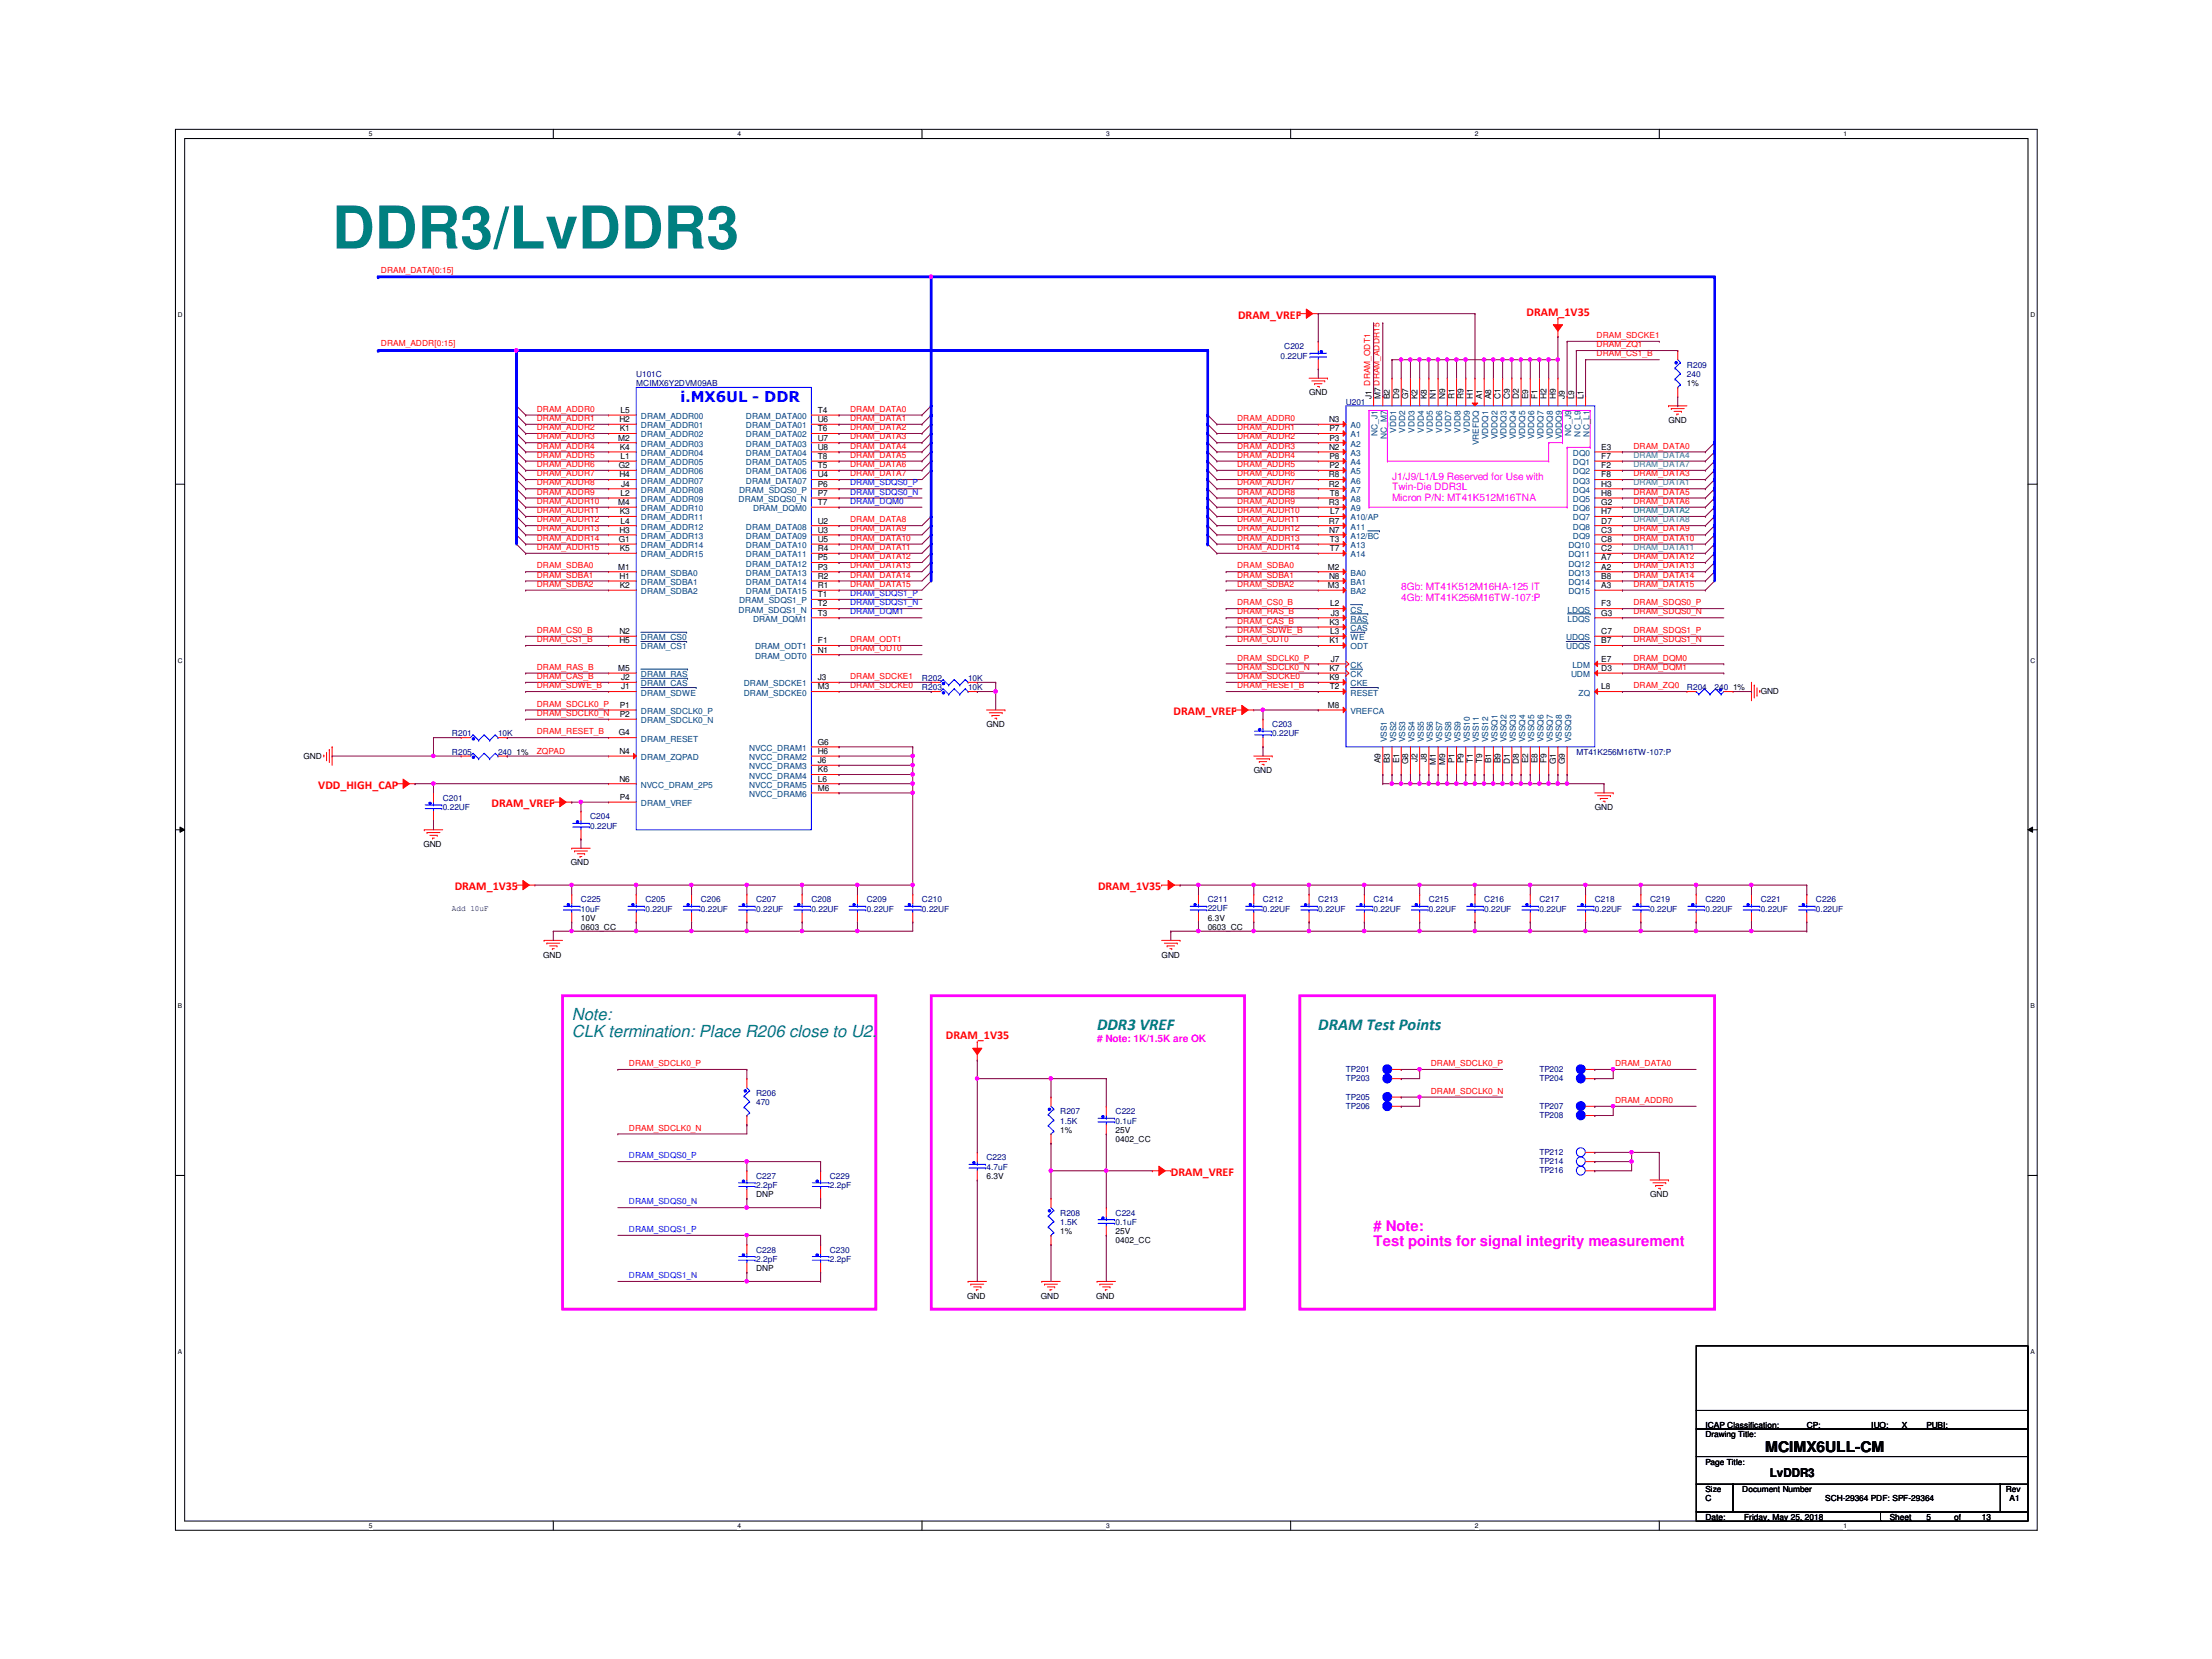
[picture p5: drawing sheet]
<svg xmlns="http://www.w3.org/2000/svg" width="610mm" height="457mm" viewBox="0 0 610 457" stroke-linecap="round" stroke-linejoin="round" font-family="sans-serif">
<defs><g id="words">
<text font-size="16.3" fill="#008080" x="91.5" y="68.5">DDR3/LvDDR3</text>
<g font-size="4.6" fill="#008080">
<text x="157.6" y="281.1">Note:</text>
<text x="157.6" y="285.8">CLK termination: Place R206 close to U2.</text>
<text x="302.3" y="283.8">DDR3 VREF</text>
<text x="363.3" y="283.8">DRAM Test Points</text>
</g>
<text font-size="4.1" fill="#00f" x="187.5" y="110.9">i.MX6UL - DDR</text>
<g font-size="4.1" fill="#f0f">
<text x="378.5" y="339.2"># Note:</text>
<text x="378.5" y="343.4">Test points for signal integrity measurement</text>
</g>
<text font-size="4.1" x="486.5" y="400.1">MCIMX6ULL-CM</text>
<g font-size="3.3" fill="#f00">
<text x="341.2" y="87.8">DRAM_VREF</text>
<text x="420.7" y="87">DRAM_1V35</text>
<text x="323.4" y="197">DRAM_VREF</text>
<text x="87.7" y="217.3">VDD_HIGH_CAP</text>
<text x="135.5" y="222.4">DRAM_VREF</text>
<text x="125.3" y="245.3">DRAM_1V35</text>
<text x="302.6" y="245.3">DRAM_1V35</text>
<text x="260.7" y="286.4">DRAM_1V35</text>
<text x="322.7" y="324">DRAM_VREF</text>
</g>
<text font-size="3.3" x="487.8" y="407">LvDDR3</text>
<g font-size="2.8" fill="#f0f">
<text x="383.6" y="132.2">J1/J9/L1/L9 Reserved for Use with</text>
<text x="383.6" y="135.1">Twin-Die DDR3L</text>
<text x="383.6" y="138">Micron P/N: MT41K512M16TNA</text>
<text x="386.2" y="162.7">8Gb: MT41K512M16HA-125 IT</text>
<text x="386.2" y="165.6">4Gb: MT41K256M16TW-107:P</text>
<text x="302.3" y="287.2"># Note: 1K/1.5K are OK</text>
</g>
<g font-size="2.3" fill="#f00">
<text x="105" y="75.1">DRAM_DATA[0:15]</text>
<text x="105" y="95.4">DRAM_ADDR[0:15]</text>
<text x="440" y="93.1">DRAM_SDCKE1</text>
<text x="440" y="95.7">DRAM_ZQ1</text>
<text x="440" y="98.2">DRAM_CS1_B</text>
<text x="147.9" y="113.5">DRAM_ADDR0</text>
<text x="234.3" y="113.5">DRAM_DATA0</text>
<text x="147.9" y="116">DRAM_ADDR1</text>
<text x="147.9" y="118.5">DRAM_ADDR2</text>
<text x="234.3" y="116">DRAM_DATA1</text>
<text x="234.3" y="118.5">DRAM_DATA2</text>
<text x="341" y="116">DRAM_ADDR0</text>
<text x="341" y="118.5">DRAM_ADDR1</text>
<text x="147.9" y="121.1">DRAM_ADDR3</text>
<text x="147.9" y="123.6">DRAM_ADDR4</text>
<text x="234.3" y="121.1">DRAM_DATA3</text>
<text x="234.3" y="123.6">DRAM_DATA4</text>
<text x="341" y="121.1">DRAM_ADDR2</text>
<text x="341" y="123.6">DRAM_ADDR3</text>
<text x="450.2" y="123.6">DRAM_DATA0</text>
<text x="147.9" y="126.2">DRAM_ADDR5</text>
<text x="147.9" y="128.7">DRAM_ADDR6</text>
<text x="147.9" y="131.2">DRAM_ADDR7</text>
<text x="234.3" y="131.2">DRAM_DATA7</text>
<text x="234.3" y="126.2">DRAM_DATA5</text>
<text x="234.3" y="128.7">DRAM_DATA6</text>
<text x="341" y="126.2">DRAM_ADDR4</text>
<text x="341" y="128.7">DRAM_ADDR5</text>
<text x="341" y="131.2">DRAM_ADDR6</text>
<text x="450.2" y="131.2">DRAM_DATA3</text>
<text x="147.9" y="133.8">DRAM_ADDR8</text>
<text x="147.9" y="136.3">DRAM_ADDR9</text>
<text x="341" y="133.8">DRAM_ADDR7</text>
<text x="341" y="136.3">DRAM_ADDR8</text>
<text x="450.2" y="136.3">DRAM_DATA5</text>
<text x="147.9" y="138.9">DRAM_ADDR10</text>
<text x="147.9" y="141.4">DRAM_ADDR11</text>
<text x="147.9" y="143.9">DRAM_ADDR12</text>
<text x="234.3" y="143.9">DRAM_DATA8</text>
<text x="341" y="138.9">DRAM_ADDR9</text>
<text x="341" y="141.4">DRAM_ADDR10</text>
<text x="341" y="143.9">DRAM_ADDR11</text>
<text x="450.2" y="138.9">DRAM_DATA6</text>
<text x="147.9" y="146.5">DRAM_ADDR13</text>
<text x="147.9" y="149">DRAM_ADDR14</text>
<text x="234.3" y="146.5">DRAM_DATA9</text>
<text x="234.3" y="149">DRAM_DATA10</text>
<text x="341" y="146.5">DRAM_ADDR12</text>
<text x="341" y="149">DRAM_ADDR13</text>
<text x="450.2" y="146.5">DRAM_DATA9</text>
<text x="450.2" y="149">DRAM_DATA10</text>
<text x="147.9" y="151.6">DRAM_ADDR15</text>
<text x="234.3" y="151.6">DRAM_DATA11</text>
<text x="234.3" y="154.1">DRAM_DATA12</text>
<text x="341" y="151.6">DRAM_ADDR14</text>
<text x="450.2" y="154.1">DRAM_DATA12</text>
<text x="147.9" y="156.6">DRAM_SDBA0</text>
<text x="147.9" y="159.2">DRAM_SDBA1</text>
<text x="147.9" y="161.7">DRAM_SDBA2</text>
<text x="234.3" y="156.6">DRAM_DATA13</text>
<text x="234.3" y="159.2">DRAM_DATA14</text>
<text x="234.3" y="161.7">DRAM_DATA15</text>
<text x="341" y="161.7">DRAM_SDBA2</text>
<text x="341" y="156.6">DRAM_SDBA0</text>
<text x="341" y="159.2">DRAM_SDBA1</text>
<text x="450.2" y="156.6">DRAM_DATA13</text>
<text x="450.2" y="159.2">DRAM_DATA14</text>
<text x="450.2" y="161.7">DRAM_DATA15</text>
<text x="341" y="166.8">DRAM_CS0_B</text>
<text x="450.2" y="166.8">DRAM_SDQS0_P</text>
<text x="341" y="169.3">DRAM_RAS_B</text>
<text x="341" y="171.9">DRAM_CAS_B</text>
<text x="450.2" y="169.3">DRAM_SDQS0_N</text>
<text x="147.9" y="174.4">DRAM_CS0_B</text>
<text x="147.9" y="177">DRAM_CS1_B</text>
<text x="234.3" y="177">DRAM_ODT1</text>
<text x="234.3" y="179.5">DRAM_ODT0</text>
<text x="341" y="174.4">DRAM_SDWE_B</text>
<text x="341" y="177">DRAM_ODT0</text>
<text x="450.2" y="174.4">DRAM_SDQS1_P</text>
<text x="450.2" y="177">DRAM_SDQS1_N</text>
<text x="147.9" y="184.6">DRAM_RAS_B</text>
<text x="341" y="182">DRAM_SDCLK0_P</text>
<text x="341" y="184.6">DRAM_SDCLK0_N</text>
<text x="450.2" y="182">DRAM_DQM0</text>
<text x="450.2" y="184.6">DRAM_DQM1</text>
<text x="147.9" y="187.1">DRAM_CAS_B</text>
<text x="147.9" y="189.7">DRAM_SDWE_B</text>
<text x="234.3" y="189.7">DRAM_SDCKE0</text>
<text x="234.3" y="187.1">DRAM_SDCKE1</text>
<text x="341" y="187.1">DRAM_SDCKE0</text>
<text x="341" y="189.7">DRAM_RESET_B</text>
<text x="450.2" y="189.7">DRAM_ZQ0</text>
<text x="147.9" y="194.7">DRAM_SDCLK0_P</text>
<text x="147.9" y="197.3">DRAM_SDCLK0_N</text>
<text x="147.9" y="202.4">DRAM_RESET_B</text>
<text x="147.9" y="207.9">ZQPAD</text>
<text x="173.3" y="293.8">DRAM_SDCLK0_P</text>
<text x="394.3" y="293.8">DRAM_SDCLK0_P</text>
<text x="445.1" y="293.8">DRAM_DATA0</text>
<text x="394.3" y="301.4">DRAM_SDCLK0_N</text>
<text x="445.1" y="304">DRAM_ADDR0</text>
<text x="173.3" y="311.6">DRAM_SDCLK0_N</text>
</g>
<g font-size="2.3" fill="#000080">
<text x="352.9" y="98.8">0.22UF</text>
<text x="353.9" y="96.3">C202</text>
<text x="464.9" y="101.3">R209</text>
<text x="175.3" y="103.9">U101C</text>
<text x="175.3" y="106.4">MCIMX6Y2DVM09AB</text>
<text x="464.9" y="103.9">240</text>
<text x="370.9" y="111.5">U201</text>
<text x="254.1" y="190.2">R203</text>
<text x="254.1" y="187.7">R202</text>
<text x="266.8" y="190.2">10K</text>
<text x="266.8" y="187.7">10K</text>
<text x="464.9" y="190.2">R204</text>
<text x="472.5" y="190.2">240</text>
<text x="124.5" y="202.9">R201</text>
<text x="137.2" y="202.9">10K</text>
<text x="350.6" y="200.4">C203</text>
<text x="350.6" y="202.9">0.22UF</text>
<text x="124.5" y="208">R205</text>
<text x="137.2" y="208">240</text>
<text x="434.4" y="208">MT41K256M16TW-107:P</text>
<text x="122" y="220.7">C201</text>
<text x="122" y="223.3">0.22UF</text>
<text x="162.6" y="225.8">C204</text>
<text x="162.6" y="228.3">0.22UF</text>
<text x="160.1" y="248.7">C225</text>
<text x="160.1" y="251.2">10uF</text>
<text x="177.9" y="248.7">C205</text>
<text x="177.9" y="251.2">0.22UF</text>
<text x="193.1" y="248.7">C206</text>
<text x="193.1" y="251.2">0.22UF</text>
<text x="208.4" y="248.7">C207</text>
<text x="208.4" y="251.2">0.22UF</text>
<text x="223.6" y="248.7">C208</text>
<text x="223.6" y="251.2">0.22UF</text>
<text x="238.8" y="248.7">C209</text>
<text x="238.8" y="251.2">0.22UF</text>
<text x="254.1" y="248.7">C210</text>
<text x="254.1" y="251.2">0.22UF</text>
<text x="332.8" y="248.7">C211</text>
<text x="332.8" y="251">22UF</text>
<text x="348.1" y="248.7">C212</text>
<text x="348.1" y="251.2">0.22UF</text>
<text x="363.3" y="248.7">C213</text>
<text x="363.3" y="251.2">0.22UF</text>
<text x="378.5" y="248.7">C214</text>
<text x="378.5" y="251.2">0.22UF</text>
<text x="393.8" y="248.7">C215</text>
<text x="393.8" y="251.2">0.22UF</text>
<text x="409" y="248.7">C216</text>
<text x="409" y="251.2">0.22UF</text>
<text x="424.3" y="248.7">C217</text>
<text x="424.3" y="251.2">0.22UF</text>
<text x="439.5" y="248.7">C218</text>
<text x="439.5" y="251.2">0.22UF</text>
<text x="454.7" y="248.7">C219</text>
<text x="454.7" y="251.2">0.22UF</text>
<text x="470" y="248.7">C220</text>
<text x="470" y="251.2">0.22UF</text>
<text x="485.2" y="248.7">C221</text>
<text x="485.2" y="251.2">0.22UF</text>
<text x="500.5" y="248.7">C226</text>
<text x="500.5" y="251.2">0.22UF</text>
<text x="370.9" y="295.4">TP201</text>
<text x="370.9" y="297.9">TP203</text>
<text x="424.3" y="295.4">TP202</text>
<text x="424.3" y="297.9">TP204</text>
<text x="208.4" y="302">R206</text>
<text x="208.4" y="304.5">470</text>
<text x="370.9" y="305.6">TP206</text>
<text x="370.9" y="303">TP205</text>
<text x="424.3" y="305.6">TP207</text>
<text x="292.2" y="307.1">R207</text>
<text x="292.2" y="309.6">1.5K</text>
<text x="307.4" y="307.1">C222</text>
<text x="307.4" y="309.6">0.1uF</text>
<text x="424.3" y="308.1">TP208</text>
<text x="271.9" y="319.8">C223</text>
<text x="271.9" y="322.3">4.7uF</text>
<text x="424.3" y="323.3">TP216</text>
<text x="424.3" y="320.8">TP214</text>
<text x="424.3" y="318.3">TP212</text>
<text x="208.4" y="324.9">C227</text>
<text x="208.4" y="327.4">2.2pF</text>
<text x="228.7" y="324.9">C229</text>
<text x="228.7" y="327.4">2.2pF</text>
<text x="292.2" y="335">R208</text>
<text x="307.4" y="335">C224</text>
<text x="292.2" y="337.6">1.5K</text>
<text x="307.4" y="337.6">0.1uF</text>
<text x="208.4" y="345.2">C228</text>
<text x="208.4" y="347.7">2.2pF</text>
<text x="228.7" y="345.2">C230</text>
<text x="228.7" y="347.7">2.2pF</text>
</g>
<g font-size="2.3">
<text x="464.9" y="106.4">1%</text>
<text x="171" y="113.8">L5</text>
<text x="225.4" y="113.8">T4</text>
<text x="360.8" y="109">GND</text>
<text x="378" y="110.1" transform="rotate(-90 378 110.1)">J1 DRAM_ODT1</text>
<text x="380.5" y="110.1" transform="rotate(-90 380.5 110.1)">M7 DRAM_ADDR15</text>
<text x="383" y="110.1" transform="rotate(-90 383 110.1)">B2</text>
<text x="385.6" y="110.1" transform="rotate(-90 385.6 110.1)">D9</text>
<text x="388.1" y="110.1" transform="rotate(-90 388.1 110.1)">G7</text>
<text x="390.7" y="110.1" transform="rotate(-90 390.7 110.1)">K2</text>
<text x="393.2" y="110.1" transform="rotate(-90 393.2 110.1)">K8</text>
<text x="395.7" y="110.1" transform="rotate(-90 395.7 110.1)">N1</text>
<text x="398.3" y="110.1" transform="rotate(-90 398.3 110.1)">N9</text>
<text x="400.8" y="110.1" transform="rotate(-90 400.8 110.1)">R1</text>
<text x="403.4" y="110.1" transform="rotate(-90 403.4 110.1)">R9</text>
<text x="405.9" y="110.1" transform="rotate(-90 405.9 110.1)">H1</text>
<text x="408.4" y="110.1" transform="rotate(-90 408.4 110.1)">A1</text>
<text x="411" y="110.1" transform="rotate(-90 411 110.1)">A8</text>
<text x="413.5" y="110.1" transform="rotate(-90 413.5 110.1)">C1</text>
<text x="416.1" y="110.1" transform="rotate(-90 416.1 110.1)">C9</text>
<text x="418.6" y="110.1" transform="rotate(-90 418.6 110.1)">D2</text>
<text x="421.1" y="110.1" transform="rotate(-90 421.1 110.1)">E9</text>
<text x="423.7" y="110.1" transform="rotate(-90 423.7 110.1)">F1</text>
<text x="426.2" y="110.1" transform="rotate(-90 426.2 110.1)">H2</text>
<text x="428.8" y="110.1" transform="rotate(-90 428.8 110.1)">H9</text>
<text x="431.3" y="110.1" transform="rotate(-90 431.3 110.1)">J9</text>
<text x="433.8" y="110.1" transform="rotate(-90 433.8 110.1)">L9</text>
<text x="436.4" y="110.1" transform="rotate(-90 436.4 110.1)">L1</text>
<text x="170.7" y="116.3">H2</text>
<text x="170.8" y="118.9">K1</text>
<text x="225.4" y="116.3">U6</text>
<text x="225.4" y="118.9">T6</text>
<text x="366.3" y="116.3">N3</text>
<text x="366.4" y="118.9">P7</text>
<text x="459.8" y="116.6">GND</text>
<text x="170.3" y="121.4">M2</text>
<text x="170.8" y="124">K4</text>
<text x="225.4" y="121.4">U7</text>
<text x="225.4" y="124">U8</text>
<text x="366.3" y="124">N2</text>
<text x="366.4" y="121.4">P3</text>
<text x="441.3" y="124">E3</text>
<text x="170.5" y="129">G2</text>
<text x="170.7" y="131.6">H4</text>
<text x="171" y="126.5">L1</text>
<text x="225.4" y="126.5">T8</text>
<text x="225.4" y="129">T5</text>
<text x="225.4" y="131.6">U4</text>
<text x="366.2" y="131.6">R8</text>
<text x="366.4" y="126.5">P8</text>
<text x="366.4" y="129">P2</text>
<text x="441.3" y="126.5">F7</text>
<text x="441.3" y="129">F2</text>
<text x="441.3" y="131.6">F8</text>
<text x="171" y="136.7">L2</text>
<text x="171.2" y="134.1">J4</text>
<text x="225.4" y="134.1">P6</text>
<text x="225.4" y="136.7">P7</text>
<text x="366.2" y="134.1">R2</text>
<text x="366.5" y="136.7">T8</text>
<text x="441.3" y="134.1">H3</text>
<text x="441.3" y="136.7">H8</text>
<text x="170.3" y="139.2">M4</text>
<text x="170.8" y="141.7">K3</text>
<text x="225.4" y="139.2">T7</text>
<text x="366.2" y="139.2">R3</text>
<text x="366.6" y="141.7">L7</text>
<text x="441.3" y="139.2">G2</text>
<text x="441.3" y="141.7">H7</text>
<text x="170.5" y="149.4">G1</text>
<text x="170.7" y="146.8">H3</text>
<text x="171" y="144.3">L4</text>
<text x="225.4" y="144.3">U2</text>
<text x="225.4" y="146.8">U3</text>
<text x="225.4" y="149.4">U5</text>
<text x="366.2" y="144.3">R7</text>
<text x="366.3" y="146.8">N7</text>
<text x="366.5" y="149.4">T3</text>
<text x="441.3" y="144.3">D7</text>
<text x="441.3" y="146.8">C3</text>
<text x="441.3" y="149.4">C8</text>
<text x="170.8" y="151.9">K5</text>
<text x="225.4" y="151.9">R4</text>
<text x="225.4" y="154.4">P5</text>
<text x="366.5" y="151.9">T7</text>
<text x="441.3" y="151.9">C2</text>
<text x="441.3" y="154.4">A7</text>
<text x="170.3" y="157">M1</text>
<text x="170.7" y="159.5">H1</text>
<text x="225.4" y="157">P3</text>
<text x="225.4" y="159.5">R2</text>
<text x="365.9" y="157">M2</text>
<text x="366.3" y="159.5">N8</text>
<text x="441.3" y="157">A2</text>
<text x="441.3" y="159.5">B8</text>
<text x="170.8" y="162.1">K2</text>
<text x="225.4" y="164.6">T1</text>
<text x="225.4" y="167.1">T2</text>
<text x="225.4" y="162.1">R1</text>
<text x="365.9" y="162.1">M3</text>
<text x="366.6" y="167.1">L2</text>
<text x="441.3" y="167.1">F3</text>
<text x="441.3" y="162.1">A3</text>
<text x="225.4" y="169.7">T3</text>
<text x="366.4" y="172.2">K3</text>
<text x="366.8" y="169.7">J3</text>
<text x="441.3" y="169.7">G3</text>
<text x="170.7" y="174.8">N2</text>
<text x="170.7" y="177.3">H5</text>
<text x="225.4" y="179.8">N1</text>
<text x="225.4" y="177.3">F1</text>
<text x="366.4" y="177.3">K1</text>
<text x="366.6" y="174.8">L3</text>
<text x="441.3" y="174.8">C7</text>
<text x="441.3" y="177.3">B7</text>
<text x="170.3" y="184.9">M5</text>
<text x="366.4" y="184.9">K7</text>
<text x="366.8" y="182.4">J7</text>
<text x="441.3" y="182.4">E7</text>
<text x="441.3" y="184.9">D3</text>
<text x="171.2" y="187.5">J2</text>
<text x="171.2" y="190">J1</text>
<text x="225.4" y="190">M3</text>
<text x="225.4" y="187.5">J3</text>
<text x="366.4" y="187.5">K9</text>
<text x="366.5" y="190">T2</text>
<text x="441.3" y="190">L8</text>
<text x="477.6" y="190.2">1%</text>
<text x="485.2" y="191.3">GND</text>
<text x="170.9" y="195.1">P1</text>
<text x="170.9" y="197.6">P2</text>
<text x="365.9" y="195.1">M8</text>
<text x="170.5" y="202.7">G4</text>
<text x="271.9" y="200.4">GND</text>
<text x="83.7" y="209">GND</text>
<text x="142.3" y="208">1%</text>
<text x="170.7" y="207.8">N4</text>
<text x="225.4" y="205.2">G6</text>
<text x="225.4" y="207.8">H6</text>
<text x="170.7" y="215.4">N6</text>
<text x="225.4" y="210.3">J6</text>
<text x="225.4" y="212.9">K6</text>
<text x="225.4" y="215.4">L6</text>
<text x="345.5" y="213.1">GND</text>
<text x="380.5" y="210.4" transform="rotate(-90 380.5 210.4)">A9</text>
<text x="383" y="210.4" transform="rotate(-90 383 210.4)">B3</text>
<text x="385.6" y="210.4" transform="rotate(-90 385.6 210.4)">E1</text>
<text x="388.1" y="210.7" transform="rotate(-90 388.1 210.7)">G8</text>
<text x="390.7" y="210.1" transform="rotate(-90 390.7 210.1)">J2</text>
<text x="393.2" y="210.1" transform="rotate(-90 393.2 210.1)">J8</text>
<text x="395.7" y="210.8" transform="rotate(-90 395.7 210.8)">M1</text>
<text x="398.3" y="210.8" transform="rotate(-90 398.3 210.8)">M9</text>
<text x="400.8" y="210.4" transform="rotate(-90 400.8 210.4)">P1</text>
<text x="403.4" y="210.4" transform="rotate(-90 403.4 210.4)">P9</text>
<text x="405.9" y="210.3" transform="rotate(-90 405.9 210.3)">T1</text>
<text x="408.4" y="210.3" transform="rotate(-90 408.4 210.3)">T9</text>
<text x="411" y="210.4" transform="rotate(-90 411 210.4)">B1</text>
<text x="413.5" y="210.4" transform="rotate(-90 413.5 210.4)">B9</text>
<text x="416.1" y="210.6" transform="rotate(-90 416.1 210.6)">D1</text>
<text x="418.6" y="210.6" transform="rotate(-90 418.6 210.6)">D8</text>
<text x="421.1" y="210.4" transform="rotate(-90 421.1 210.4)">E2</text>
<text x="423.7" y="210.4" transform="rotate(-90 423.7 210.4)">E8</text>
<text x="426.2" y="210.3" transform="rotate(-90 426.2 210.3)">F9</text>
<text x="428.8" y="210.7" transform="rotate(-90 428.8 210.7)">G1</text>
<text x="431.3" y="210.7" transform="rotate(-90 431.3 210.7)">G9</text>
<text x="170.9" y="220.5">P4</text>
<text x="225.4" y="217.9">M6</text>
<text x="439.5" y="223.3">GND</text>
<text x="116.7" y="233.4">GND</text>
<text x="157.3" y="238.5">GND</text>
<text x="124.5" y="251">Add 10uF</text>
<text x="160.1" y="256.3">0603_CC</text>
<text x="160.1" y="253.7">10V</text>
<text x="332.8" y="253.7">6.3V</text>
<text x="332.8" y="256.3">0603_CC</text>
<text x="149.7" y="263.9">GND</text>
<text x="320.1" y="263.9">GND</text>
<text x="292.2" y="312.2">1%</text>
<text x="307.4" y="314.7">0402_CC</text>
<text x="307.4" y="312.2">25V</text>
<text x="208.4" y="329.9">DNP</text>
<text x="271.9" y="324.9">6.3V</text>
<text x="454.7" y="329.9">GND</text>
<text x="292.2" y="340.1">1%</text>
<text x="307.4" y="340.1">25V</text>
<text x="307.4" y="342.6">0402_CC</text>
<text x="208.4" y="350.3">DNP</text>
<text x="266.5" y="357.9">GND</text>
<text x="286.9" y="357.9">GND</text>
<text x="302.1" y="357.9">GND</text>
<text x="470" y="396">Drawing Title:</text>
<text x="470" y="393.4">ICAP Classification:</text>
<text x="497.9" y="393.4">CP:</text>
<text x="503.5" y="393.2">___</text>
<text x="515.7" y="393.4">IUO:</text>
<text x="522.8" y="393.4">_X_</text>
<text x="530.9" y="393.4">PUBI: ___</text>
<text x="470" y="403.6">Page Title:</text>
<text x="470" y="411.2">Size</text>
<text x="470" y="413.8">C</text>
<text x="480.1" y="411.2">Document Number</text>
<text x="503" y="413.8">SCH-29364 PDF: SPF-29364</text>
<text x="552.8" y="411.2">Rev</text>
<text x="553.8" y="413.8">A1</text>
<text x="470" y="418.8">Date:</text>
<text x="480.7" y="418.8">Friday, May 25, 2018</text>
<text x="520.8" y="418.8">Sheet</text>
<text x="530.9" y="418.8">5</text>
<text x="538.6" y="418.8">of</text>
<text x="546.2" y="418.8">13</text>
</g>
<g font-size="2.3" fill="#004080">
<text x="176.6" y="115.5">DRAM_ADDR00</text>
<text x="176.6" y="118">DRAM_ADDR01</text>
<text x="205.6" y="115.5">DRAM_DATA00</text>
<text x="205.6" y="118">DRAM_DATA01</text>
<text x="372.2" y="118">A0</text>
<text x="384.7" y="119.3" transform="rotate(-90 384.7 119.3)">VDD1</text>
<text x="387.3" y="119.3" transform="rotate(-90 387.3 119.3)">VDD2</text>
<text x="389.8" y="119.3" transform="rotate(-90 389.8 119.3)">VDD3</text>
<text x="392.3" y="119.3" transform="rotate(-90 392.3 119.3)">VDD4</text>
<text x="394.9" y="119.3" transform="rotate(-90 394.9 119.3)">VDD5</text>
<text x="397.4" y="119.3" transform="rotate(-90 397.4 119.3)">VDD6</text>
<text x="400" y="119.3" transform="rotate(-90 400 119.3)">VDD7</text>
<text x="402.5" y="119.3" transform="rotate(-90 402.5 119.3)">VDD8</text>
<text x="405" y="119.3" transform="rotate(-90 405 119.3)">VDD9</text>
<text x="176.6" y="120.6">DRAM_ADDR02</text>
<text x="176.6" y="123.1">DRAM_ADDR03</text>
<text x="176.6" y="125.6">DRAM_ADDR04</text>
<text x="205.6" y="120.6">DRAM_DATA02</text>
<text x="205.6" y="123.1">DRAM_DATA03</text>
<text x="205.6" y="125.6">DRAM_DATA04</text>
<text x="372.2" y="120.6">A1</text>
<text x="372.2" y="123.1">A2</text>
<text x="372.2" y="125.6">A3</text>
<text x="379.6" y="120.2" transform="rotate(-90 379.6 120.2)">NC_J1</text>
<text x="382.2" y="121" transform="rotate(-90 382.2 121)">NC_M7</text>
<text x="407.6" y="122.8" transform="rotate(-90 407.6 122.8)">VREFDQ</text>
<text x="410.1" y="121.1" transform="rotate(-90 410.1 121.1)">VDDQ1</text>
<text x="412.7" y="121.1" transform="rotate(-90 412.7 121.1)">VDDQ2</text>
<text x="415.2" y="121.1" transform="rotate(-90 415.2 121.1)">VDDQ3</text>
<text x="417.7" y="121.1" transform="rotate(-90 417.7 121.1)">VDDQ4</text>
<text x="420.3" y="121.1" transform="rotate(-90 420.3 121.1)">VDDQ5</text>
<text x="422.8" y="121.1" transform="rotate(-90 422.8 121.1)">VDDQ6</text>
<text x="425.4" y="121.1" transform="rotate(-90 425.4 121.1)">VDDQ7</text>
<text x="427.9" y="121.1" transform="rotate(-90 427.9 121.1)">VDDQ8</text>
<text x="430.4" y="121.1" transform="rotate(-90 430.4 121.1)">VDDQ9</text>
<text x="433" y="120.2" transform="rotate(-90 433 120.2)">NC_J9</text>
<text x="433.5" y="125.6">DQ0</text>
<text x="435.5" y="120.3" transform="rotate(-90 435.5 120.3)">NC_L9</text>
<text x="438.1" y="120.3" transform="rotate(-90 438.1 120.3)">NC_L1</text>
<text x="176.6" y="128.2">DRAM_ADDR05</text>
<text x="176.6" y="130.7">DRAM_ADDR06</text>
<text x="205.6" y="128.2">DRAM_DATA05</text>
<text x="205.6" y="130.7">DRAM_DATA06</text>
<text x="372.2" y="128.2">A4</text>
<text x="372.2" y="130.7">A5</text>
<text x="433.5" y="128.2">DQ1</text>
<text x="433.5" y="130.7">DQ2</text>
<text x="176.6" y="133.3">DRAM_ADDR07</text>
<text x="176.6" y="135.8">DRAM_ADDR08</text>
<text x="203.7" y="135.8">DRAM_SDQS0_P</text>
<text x="205.6" y="133.3">DRAM_DATA07</text>
<text x="372.2" y="133.3">A6</text>
<text x="372.2" y="135.8">A7</text>
<text x="433.5" y="133.3">DQ3</text>
<text x="433.5" y="135.8">DQ4</text>
<text x="176.6" y="138.3">DRAM_ADDR09</text>
<text x="176.6" y="140.9">DRAM_ADDR10</text>
<text x="176.6" y="143.4">DRAM_ADDR11</text>
<text x="203.5" y="138.3">DRAM_SDQS0_N</text>
<text x="207.5" y="140.9">DRAM_DQM0</text>
<text x="372.2" y="138.3">A8</text>
<text x="372.2" y="140.9">A9</text>
<text x="372.2" y="143.4">A10/AP</text>
<text x="433.5" y="138.3">DQ5</text>
<text x="433.5" y="140.9">DQ6</text>
<text x="433.5" y="143.4">DQ7</text>
<text x="176.6" y="146">DRAM_ADDR12</text>
<text x="176.6" y="148.5">DRAM_ADDR13</text>
<text x="205.6" y="146">DRAM_DATA08</text>
<text x="205.6" y="148.5">DRAM_DATA09</text>
<text x="372.2" y="146">A11</text>
<text x="372.2" y="148.5">A12/BC</text>
<text x="433.5" y="146">DQ8</text>
<text x="433.5" y="148.5">DQ9</text>
<text x="176.6" y="151">DRAM_ADDR14</text>
<text x="176.6" y="153.6">DRAM_ADDR15</text>
<text x="205.6" y="151">DRAM_DATA10</text>
<text x="205.6" y="153.6">DRAM_DATA11</text>
<text x="372.2" y="151">A13</text>
<text x="372.2" y="153.6">A14</text>
<text x="432.2" y="151">DQ10</text>
<text x="432.2" y="153.6">DQ11</text>
<text x="176.6" y="158.7">DRAM_SDBA0</text>
<text x="176.6" y="161.2">DRAM_SDBA1</text>
<text x="205.6" y="156.1">DRAM_DATA12</text>
<text x="205.6" y="158.7">DRAM_DATA13</text>
<text x="205.6" y="161.2">DRAM_DATA14</text>
<text x="372.2" y="158.7">BA0</text>
<text x="372.2" y="161.2">BA1</text>
<text x="432.2" y="156.1">DQ12</text>
<text x="432.2" y="158.7">DQ13</text>
<text x="432.2" y="161.2">DQ14</text>
<text x="176.6" y="163.7">DRAM_SDBA2</text>
<text x="203.7" y="166.3">DRAM_SDQS1_P</text>
<text x="205.6" y="163.7">DRAM_DATA15</text>
<text x="372.2" y="163.7">BA2</text>
<text x="432.2" y="163.7">DQ15</text>
<text x="203.5" y="168.8">DRAM_SDQS1_N</text>
<text x="207.5" y="171.4">DRAM_DQM1</text>
<text x="372.2" y="168.8">CS</text>
<text x="372.2" y="171.4">RAS</text>
<text x="372.2" y="173.9">CAS</text>
<text x="432" y="168.8">LDQS</text>
<text x="432" y="171.4">LDQS</text>
<text x="176.6" y="176.4">DRAM_CS0</text>
<text x="176.6" y="179">DRAM_CS1</text>
<text x="208.1" y="179">DRAM_ODT1</text>
<text x="372.2" y="176.4">WE</text>
<text x="372.2" y="179">ODT</text>
<text x="431.6" y="176.4">UDQS</text>
<text x="431.6" y="179">UDQS</text>
<text x="208.1" y="181.5">DRAM_ODT0</text>
<text x="372.2" y="184.1">CK</text>
<text x="433.3" y="184.1">LDM</text>
<text x="176.6" y="189.1">DRAM_CAS</text>
<text x="176.6" y="186.6">DRAM_RAS</text>
<text x="176.6" y="191.7">DRAM_SDWE</text>
<text x="205" y="191.7">DRAM_SDCKE0</text>
<text x="205" y="189.1">DRAM_SDCKE1</text>
<text x="372.2" y="186.6">CK</text>
<text x="372.2" y="189.1">CKE</text>
<text x="372.2" y="191.7">RESET</text>
<text x="433" y="186.6">UDM</text>
<text x="435" y="191.7">ZQ</text>
<text x="176.6" y="196.8">DRAM_SDCLK0_P</text>
<text x="372.2" y="196.8">VREFCA</text>
<text x="176.6" y="199.3">DRAM_SDCLK0_N</text>
<text x="176.6" y="209.5">DRAM_ZQPAD</text>
<text x="176.6" y="204.4">DRAM_RESET</text>
<text x="206.5" y="206.9">NVCC_DRAM1</text>
<text x="206.5" y="209.5">NVCC_DRAM2</text>
<text x="382.2" y="204.6" transform="rotate(-90 382.2 204.6)">VSS1</text>
<text x="384.7" y="204.6" transform="rotate(-90 384.7 204.6)">VSS2</text>
<text x="387.3" y="204.6" transform="rotate(-90 387.3 204.6)">VSS3</text>
<text x="389.8" y="204.6" transform="rotate(-90 389.8 204.6)">VSS4</text>
<text x="392.3" y="204.6" transform="rotate(-90 392.3 204.6)">VSS5</text>
<text x="394.9" y="204.6" transform="rotate(-90 394.9 204.6)">VSS6</text>
<text x="397.4" y="204.6" transform="rotate(-90 397.4 204.6)">VSS7</text>
<text x="400" y="204.6" transform="rotate(-90 400 204.6)">VSS8</text>
<text x="402.5" y="204.6" transform="rotate(-90 402.5 204.6)">VSS9</text>
<text x="405" y="204.6" transform="rotate(-90 405 204.6)">VSS10</text>
<text x="407.6" y="204.6" transform="rotate(-90 407.6 204.6)">VSS11</text>
<text x="410.1" y="204.6" transform="rotate(-90 410.1 204.6)">VSS12</text>
<text x="412.7" y="204.6" transform="rotate(-90 412.7 204.6)">VSSQ1</text>
<text x="415.2" y="204.6" transform="rotate(-90 415.2 204.6)">VSSQ2</text>
<text x="417.7" y="204.6" transform="rotate(-90 417.7 204.6)">VSSQ3</text>
<text x="420.3" y="204.6" transform="rotate(-90 420.3 204.6)">VSSQ4</text>
<text x="422.8" y="204.6" transform="rotate(-90 422.8 204.6)">VSSQ5</text>
<text x="425.4" y="204.6" transform="rotate(-90 425.4 204.6)">VSSQ6</text>
<text x="427.9" y="204.6" transform="rotate(-90 427.9 204.6)">VSSQ7</text>
<text x="430.4" y="204.6" transform="rotate(-90 430.4 204.6)">VSSQ8</text>
<text x="433" y="204.6" transform="rotate(-90 433 204.6)">VSSQ9</text>
<text x="206.5" y="212">NVCC_DRAM3</text>
<text x="206.5" y="214.5">NVCC_DRAM4</text>
<text x="176.6" y="217.1">NVCC_DRAM_2P5</text>
<text x="206.5" y="217.1">NVCC_DRAM5</text>
<text x="206.5" y="219.6">NVCC_DRAM6</text>
<text x="176.6" y="222.2">DRAM_VREF</text>
</g>
<g font-size="2.3" fill="#408080">
<text x="450.2" y="126.2">DRAM_DATA4</text>
<text x="450.2" y="128.7">DRAM_DATA7</text>
<text x="450.2" y="133.8">DRAM_DATA1</text>
<text x="450.2" y="143.9">DRAM_DATA8</text>
<text x="450.2" y="151.6">DRAM_DATA11</text>
</g>
<g font-size="2.3" fill="#00f">
<text x="234.3" y="136.3">DRAM_SDQS0_N</text>
<text x="234.3" y="133.8">DRAM_SDQS0_P</text>
<text x="234.3" y="138.9">DRAM_DQM0</text>
<text x="234.3" y="164.3">DRAM_SDQS1_P</text>
<text x="234.3" y="166.8">DRAM_SDQS1_N</text>
<text x="234.3" y="169.3">DRAM_DQM1</text>
<text x="173.3" y="319.2">DRAM_SDQS0_P</text>
<text x="173.3" y="331.9">DRAM_SDQS0_N</text>
<text x="173.3" y="339.5">DRAM_SDQS1_P</text>
<text x="173.3" y="352.2">DRAM_SDQS1_N</text>
</g>
<text font-size="2.3" fill="#008080" x="450.2" y="141.4">DRAM_DATA2</text>
<g font-size="1.8">
<text x="101.7" y="37.5">5</text>
<text x="203.3" y="37.5">4</text>
<text x="304.9" y="37.5">3</text>
<text x="406.5" y="37.5">2</text>
<text x="508.1" y="37.5">1</text>
<text x="49" y="87.4">D</text>
<text x="559.6" y="87.4">D</text>
<text x="49" y="182.6">C</text>
<text x="559.6" y="182.6">C</text>
<text x="49" y="277.9">B</text>
<text x="559.6" y="277.9">B</text>
<text x="49" y="373.1">A</text>
<text x="559.6" y="373.1">A</text>
<text x="101.7" y="421">5</text>
<text x="203.3" y="421">4</text>
<text x="304.9" y="421">3</text>
<text x="406.5" y="421">2</text>
<text x="508.1" y="421">1</text>
</g>
</g></defs>
<path d="M48.3 35.6h513.1v386.1h-513.1zM50.9 38.2h508v381h-508z" fill="none" stroke="#000" stroke-width=".28"/>
<g fill="#fff">
<path d="M101.7 35.9h1v2h-1z"/>
<path d="M101.7 419.4h1v2.1h-1z"/>
</g>
<path d="M152.5 35.6v2.6M152.5 419.2v2.5" fill="none" stroke="#000" stroke-width=".28"/>
<g fill="#fff">
<path d="M203.3 35.9h1v2h-1z"/>
<path d="M203.3 419.4h1v2.1h-1z"/>
</g>
<path d="M254.1 35.6v2.6M254.1 419.2v2.5" fill="none" stroke="#000" stroke-width=".28"/>
<g fill="#fff">
<path d="M304.9 35.9h1v2h-1z"/>
<path d="M304.9 419.4h1v2.1h-1z"/>
</g>
<path d="M355.7 35.6v2.6M355.7 419.2v2.5" fill="none" stroke="#000" stroke-width=".28"/>
<g fill="#fff">
<path d="M406.5 35.9h1v2h-1z"/>
<path d="M406.5 419.4h1v2.1h-1z"/>
</g>
<path d="M457.3 35.6v2.6M457.3 419.2v2.5" fill="none" stroke="#000" stroke-width=".28"/>
<g fill="#fff">
<path d="M508.1 35.9h1v2h-1z"/>
<path d="M508.1 419.4h1v2.1h-1z"/>
<path d="M49 85.8h1.3v2h-1.3z"/>
<path d="M559.6 85.8h1.2v2h-1.2z"/>
<path d="M49 181h1.3v2h-1.3z"/>
<path d="M559.6 181h1.2v2h-1.2z"/>
</g>
<path d="M48.3 133.4h2.6M558.9 133.4h2.5" fill="none" stroke="#000" stroke-width=".28"/>
<g fill="#fff">
<path d="M49 276.3h1.2v2h-1.2z"/>
<path d="M559.6 276.3h1.1v2h-1.1z"/>
</g>
<path d="M48.3 228.7h2.6M49.6 227.9l1.3 .8-1.3 .7zM558.9 228.7l1.3-.8v1.5zM558.9 228.7h2.5" fill="none" stroke="#000" stroke-width=".28"/>
<path d="M49.6 227.9l1.3 .8-1.3 .7zM558.9 228.7l1.3-.8v1.5z" fill="#000"/>
<g fill="#fff">
<path d="M49 371.5h1.1v2h-1.1z"/>
<path d="M559.6 371.5h1.1v2h-1.1z"/>
</g>
<path d="M48.3 323.9h2.6M558.9 323.9h2.5" fill="none" stroke="#000" stroke-width=".28"/>
<path d="M155 274.4h86.4v86.4h-86.4zM256.6 274.4h86.4v86.4h-86.4zM358.2 274.4h114.3v86.4h-114.3z" fill="none" stroke="#f0f" stroke-width=".76"/>
<g fill="none" stroke="#f0f" stroke-width=".28">
<path d="M377.3 113.1h.1M377.3 113.1h5.1M377.3 113.1v26.7M382.4 113.1h.1M382.4 113.1v14M430.6 113.1h.1M430.6 113.1h7.6M430.6 113.1v8.9M438.2 113.1h.1M438.2 113.1v10.2M377.3 139.8h.1M377.3 139.8h54.6"/>
<path d="M382.4 127.1h.1M382.4 127.1h44.4M426.8 127.1h.1M426.8 122h.1M426.8 122v5.1M426.8 122h3.8M430.6 122h.1M431.9 123.3h.1M431.9 139.8h.1M431.9 123.3h6.3M431.9 123.3v16.5M438.2 123.3h.1"/>
</g>
<g fill="none" stroke="#f00" stroke-width=".28">
<path d="M271.9 195.7h5M272.6 196.4h3.6M273.4 197.2h.1M273.4 197.2h2M274.2 198h.5M274.7 198h.1M276.2 196.4h.1M276.9 195.7h.1M89.2 208.1h.1M89.2 208.1v.5M90 209.4h.1M90 207.3v2.1"/>
<path d="M90.8 206.6h.1M90.8 206.6v3.5M91.5 205.8h.1M91.5 205.8v5.1M155.8 221.1h1.8M157.6 233.8h.1M157.6 221.1h.1M157.6 233.8h5M158.3 234.5h.1M158.3 234.5h3.6M159.1 235.3h2M159.9 236.1h.1"/>
<path d="M159.9 236.1h.5M161.1 235.3h.1M454.7 325.2h5.1M455.5 326h3.6M456.3 326.7h.1M456.3 326.7h2M457 327.5h.5M457.5 327.5h.1M459.1 326h.1M459.8 325.2h.1"/>
</g>
<path d="M154.3 219.8l1.7 1.3-1.7 1.2z" fill-rule="evenodd" fill="#f00"/>
<path d="M112.6 216h1.8M114.4 216h.1M154.3 219.8l1.7 1.3-1.7 1.2zM152.5 221.1h.1M152.5 221.1h2.8" fill="none" stroke="#f00" stroke-width=".28"/>
<path d="M111.1 214.7l1.8 1.3-1.8 1.3z" fill-rule="evenodd" fill="#f00"/>
<g fill="none" stroke="#f00" stroke-width=".28">
<path d="M109.3 216h.1M109.3 216h2.8M111.1 214.7l1.8 1.3-1.8 1.3zM116.9 228.7h.1M116.9 228.7h5.1M117.7 229.4h.1M117.7 229.4h3.5M118.4 230.2h2.1M119.2 231h.1M119.2 231h.5M120.5 230.2h.1M323.4 243.9h1.8"/>
<path d="M325.2 243.9h.1"/>
</g>
<path d="M321.9 242.7l1.8 1.2-1.8 1.3z" fill-rule="evenodd" fill="#f00"/>
<g fill="none" stroke="#f00" stroke-width=".28">
<path d="M145.6 243.9h1.8M147.4 243.9h.1M320.1 243.9h.1M320.1 243.9h2.8M320.1 259.2h5.1M320.9 259.9h3.5M321.9 242.7l1.8 1.2-1.8 1.3zM324.4 259.9h.1M325.2 259.2h.1M321.6 260.7h.1M321.6 260.7h2.1M322.4 261.5h.5"/>
<path d="M322.9 261.5h.1"/>
</g>
<path d="M144.1 242.7l1.8 1.2-1.8 1.3z" fill-rule="evenodd" fill="#f00"/>
<g fill="none" stroke="#f00" stroke-width=".28">
<path d="M142.3 243.9h.1M142.3 243.9h2.8M144.1 242.7l1.8 1.2-1.8 1.3zM149.9 259.2h.1M149.9 259.2h5.1M150.7 259.9h.1M150.7 259.9h3.6M151.5 260.7h2M152.2 261.5h.1M152.2 261.5h.5M153.5 260.7h.1M269.3 292.2h.1"/>
<path d="M269.3 290.4v1.8M266.8 353.1h.1M266.8 353.1h5.1M267.5 353.9h.1M267.5 353.9h3.6M268.3 354.7h2M269.1 355.4h.1M269.1 355.4h.5M270.3 354.7h.1"/>
</g>
<path d="M268.1 288.9h2.5l-1.3 1.8z" fill-rule="evenodd" fill="#f00"/>
<g fill="none" stroke="#f00" stroke-width=".28">
<path d="M268.1 288.9h2.5l-1.3 1.8zM269.3 287.1h.1M269.3 287.1v2.8M317.6 322.7h.1M317.6 322.7h1.8M287.1 353.1h.1M287.1 353.1h5.1M287.9 353.9h.1M287.9 353.9h3.5M288.6 354.7h2.1M289.4 355.4h.1M289.4 355.4h.5"/>
<path d="M290.7 354.7h.1"/>
</g>
<path d="M319.4 321.4l1.7 1.3-1.7 1.2z" fill-rule="evenodd" fill="#f00"/>
<g fill="none" stroke="#f00" stroke-width=".28">
<path d="M343.7 195.7h1.8M345.5 195.7h.1M482.7 188h.1M482.7 188v5.1M483.4 188.8h.1M483.4 188.8v3.6M484.2 191.6h.1M484.2 189.6v2M485 190.3h.1M485 190.3v.5M345.5 208.4h5.1M346.3 209.1h3.5"/>
<path d="M347 209.9h.1M347 209.9h2.1M347.8 210.7h.5M348.3 210.7h.1M349.8 209.1h.1M350.6 208.4h.1M439.5 218.5h5.1M440.3 219.3h3.5M443.8 219.3h.1M444.6 218.5h.1M441 220h.1M441 220h2.1"/>
<path d="M441.8 220.8h.5M442.3 220.8h.1M319.4 321.4l1.7 1.3-1.7 1.2zM319.9 322.7h2.8M322.7 322.7h.1M302.3 353.1h.1M302.3 353.1h5.1M303.1 353.9h.1M303.1 353.9h3.6M303.9 354.7h2M304.6 355.4h.1M304.6 355.4h.5"/>
<path d="M305.9 354.7h.1"/>
</g>
<path d="M342.2 194.4l1.8 1.3-1.8 1.2z" fill-rule="evenodd" fill="#f00"/>
<g fill="none" stroke="#f00" stroke-width=".28">
<path d="M361.5 86.4h1.8M363.3 86.4h.1M360.8 104.2h5M361.5 105h3.6M362.3 105.7h.1M362.3 105.7h2M363.1 106.5h.5M363.6 106.5h.1M365.1 105h.1M365.8 104.2h.1M459.8 111.8h.1M459.8 111.8h5.1"/>
<path d="M460.6 112.6h.1M460.6 112.6h3.5M461.3 113.4h2.1M462.1 114.1h.1M462.1 114.1h.5M463.4 113.4h.1M340.4 195.7h.1M340.4 195.7h2.8M342.2 194.4l1.8 1.3-1.8 1.2z"/>
</g>
<path d="M360 85.2l1.8 1.2-1.8 1.3z" fill-rule="evenodd" fill="#f00"/>
<path d="M358.2 86.4h.1M358.2 86.4h2.8M360 85.2l1.8 1.2-1.8 1.3zM429.3 92.8h.1M429.3 91v1.8" fill="none" stroke="#f00" stroke-width=".28"/>
<path d="M428.1 89.5h2.5l-1.3 1.8z" fill-rule="evenodd" fill="#f00"/>
<path d="M428.1 89.5h2.5l-1.3 1.8zM429.3 87.7h.1M429.3 87.7v2.8" fill="none" stroke="#f00" stroke-width=".28"/>
<g fill="none" stroke="#800040" stroke-width=".28">
<path d="M142.3 111.8l2.6 2.6M142.3 114.4l2.6 2.5M142.3 116.9l2.6 2.6M142.3 119.5l2.6 2.5M144.9 114.4h.1M144.9 116.9h.1M144.9 119.5h.1M254.1 114.4h.1M254.1 116.9h.1M254.1 119.5h.1M256.6 111.8l-2.5 2.6M256.6 114.4l-2.5 2.5"/>
<path d="M256.6 116.9l-2.5 2.6M256.6 119.5l-2.5 2.5M332.8 114.4h.1M332.8 116.9h.1M332.8 119.5h.1M332.8 114.4l2.6 2.5M332.8 116.9l2.6 2.6M332.8 119.5l2.6 2.5M142.3 122l2.6 2.5M142.3 124.5l2.6 2.6M142.3 127.1l2.6 2.5M142.3 129.6l2.6 2.6"/>
<path d="M142.3 132.2l2.6 2.5M142.3 134.7l2.6 2.5M142.3 137.2l2.6 2.6M142.3 139.8l2.6 2.5M144.9 122h.1M144.9 124.5h.1M144.9 127.1h.1M144.9 129.6h.1M144.9 132.2h.1M144.9 134.7h.1M144.9 137.2h.1M144.9 139.8h.1"/>
<path d="M254.1 122h.1M254.1 124.5h.1M254.1 127.1h.1M254.1 129.6h.1M256.6 129.6h.1M256.6 122l-2.5 2.5M256.6 124.5l-2.5 2.6M256.6 127.1l-2.5 2.5M256.6 129.6l-2.5 2.6M332.8 122h.1M332.8 124.5h.1M332.8 127.1h.1"/>
<path d="M332.8 129.6h.1M332.8 132.2h.1M332.8 134.7h.1M332.8 137.2h.1M332.8 139.8h.1M332.8 122l2.6 2.5M332.8 124.5l2.6 2.6M332.8 127.1l2.6 2.5M332.8 129.6l2.6 2.6M332.8 132.2l2.6 2.5M332.8 134.7l2.6 2.5M332.8 137.2l2.6 2.6"/>
<path d="M332.8 139.8l2.6 2.5M470 124.5h.1M470 127.1h.1M470 129.6h.1M470 132.2h.1M470 134.7h.1M470 137.2h.1M470 139.8h.1M472.5 122l-2.5 2.5M472.5 124.5l-2.5 2.6M472.5 127.1l-2.5 2.5M472.5 129.6l-2.5 2.6"/>
<path d="M472.5 132.2l-2.5 2.5M472.5 134.7l-2.5 2.5M472.5 137.2l-2.5 2.6M472.5 139.8l-2.5 2.5M142.3 142.3l2.6 2.6M142.3 144.9l2.6 2.5M142.3 147.4l2.6 2.5M142.3 149.9l2.6 2.6M144.9 142.3h.1M144.9 144.9h.1M144.9 147.4h.1M144.9 149.9h.1"/>
<path d="M144.9 152.5h.1M256.6 142.3h.1M256.6 144.9h.1M256.6 147.4h.1M256.6 149.9h.1M256.6 152.5h.1M256.6 155h.1M256.6 157.6h.1M256.6 142.3l-2.5 2.6M256.6 144.9l-2.5 2.5M256.6 147.4l-2.5 2.5M256.6 149.9l-2.5 2.6"/>
<path d="M256.6 152.5l-2.5 2.5M256.6 155l-2.5 2.6M256.6 157.6l-2.5 2.5M332.8 142.3h.1M332.8 144.9h.1M332.8 147.4h.1M332.8 149.9h.1M332.8 142.3l2.6 2.6M332.8 144.9l2.6 2.5M332.8 147.4l2.6 2.5M332.8 149.9l2.6 2.6M470 142.3h.1"/>
<path d="M470 144.9h.1M470 147.4h.1M470 149.9h.1M470 152.5h.1M470 155h.1M470 157.6h.1M472.5 142.3l-2.5 2.6M472.5 144.9l-2.5 2.5M472.5 147.4l-2.5 2.5M472.5 149.9l-2.5 2.6M472.5 152.5l-2.5 2.5M472.5 155l-2.5 2.6"/>
<path d="M472.5 157.6l-2.5 2.5M256.6 160.1h.1M256.6 160.1l-2.5 2.5M470 160.1h.1M470 162.6h.1M472.5 160.1l-2.5 2.5"/>
</g>
<path d="M467.4 370.9h91.5v22.9h-91.5zM467.4 393.8h91.5v7.6h-91.5zM467.4 388.7h91.5M558.9 388.7h.1M467.4 401.4h91.5v7.6h-91.5zM467.4 409h10.2v7.6h-10.2zM467.4 416.6h50.8v2.6h-50.8zM477.6 409h73.7v7.6h-73.7zM518.2 416.6h40.7v2.6h-40.7zM551.3 409h7.6v7.6h-7.6z" fill="none" stroke="#000" stroke-width=".28"/>
<path d="M218.8 250.8h4.6M218.8 249.8h4.6M221.1 250.8h.1M221.1 250.8v.7M223.4 250.8h.1M223.4 249.8h.1" fill="none" stroke="#00f" stroke-width=".28"/>
<circle cx="220.1" cy="249.3" r=".35" fill="#00f"/>
<g fill="none" stroke="#00f" stroke-width=".28">
<path d="M221.1 249.8h.1M221.1 249v.8M419.4 250.8h4.6M419.4 249.8h4.6M421.7 250.8h.1M421.7 250.8v.7M424 250.8h.1M424 249.8h.1"/>
<circle cx="220.1" cy="249.3" r=".35"/>
</g>
<path d="M221.1 246.5h.1M221.1 254.1h.1M221.1 246.5v2.5M221.1 251.5v2.6" fill="none" stroke="#f00" stroke-width=".28"/>
<circle cx="420.8" cy="249.3" r=".35" fill="#00f"/>
<g fill="none" stroke="#00f" stroke-width=".28">
<path d="M421.7 249.8h.1M421.7 249v.8M302.6 337.1h4.6M302.6 336.1h4.6M304.9 337.1h.1M304.9 337.1v.8M307.2 337.1h.1M307.2 336.1h.1"/>
<circle cx="420.8" cy="249.3" r=".35"/>
</g>
<path d="M421.7 246.5h.1M421.7 254.1h.1M421.7 246.5v2.5M421.7 251.5v2.6" fill="none" stroke="#f00" stroke-width=".28"/>
<circle cx="303.9" cy="335.7" r=".35" fill="#00f"/>
<g fill="none" stroke="#00f" stroke-width=".28">
<path d="M434.7 250.8h4.6M434.7 249.8h4.6M437 250.8h.1M437 250.8v.7M439.3 250.8h.1M439.3 249.8h.1M304.9 336.1h.1M304.9 335.4v.7"/>
<circle cx="303.9" cy="335.7" r=".35"/>
</g>
<path d="M304.9 332.8h.1M304.9 332.8v2.6M304.9 337.9v2.5M304.9 340.4h.1" fill="none" stroke="#f00" stroke-width=".28"/>
<circle cx="436" cy="249.3" r=".35" fill="#00f"/>
<g fill="none" stroke="#00f" stroke-width=".28">
<path d="M358.5 250.8h4.6M358.5 249.8h4.6M360.8 250.8h.1M360.8 250.8v.7M363.1 250.8h.1M363.1 249.8h.1M437 249.8h.1M437 249v.8"/>
<circle cx="436" cy="249.3" r=".35"/>
</g>
<path d="M437 246.5h.1M437 254.1h.1M437 246.5v2.5M437 251.5v2.6" fill="none" stroke="#f00" stroke-width=".28"/>
<circle cx="359.8" cy="249.3" r=".35" fill="#00f"/>
<g fill="none" stroke="#00f" stroke-width=".28">
<path d="M130.4 207.6h.1M130.4 207.6l-.8 .8M130.4 207.6l1.5 1.5M131.9 209.1h.1M133.4 207.6h.1M133.4 207.6l-1.5 1.5M133.4 207.6l1.6 1.5M135 209.1h.1M136.5 207.6h.1M136.5 207.6l-1.5 1.5M136.5 207.6l.7 .8M137.2 208.4h.1"/>
<path d="M360.8 249.8h.1M360.8 249v.8"/>
<circle cx="359.8" cy="249.3" r=".35"/>
</g>
<path d="M360.8 246.5h.1M360.8 254.1h.1M360.8 246.5v2.5M360.8 251.5v2.6" fill="none" stroke="#f00" stroke-width=".28"/>
<circle cx="130.5" cy="208.7" r=".35" fill="#00f"/>
<circle cx="130.5" cy="208.7" r=".35" fill="none" stroke="#00f" stroke-width=".28"/>
<path d="M127.1 208.4h.1M127.1 208.4h2.5M137.2 208.4h2.6M139.8 208.4h.1" fill="none" stroke="#f00" stroke-width=".28"/>
<circle cx="435.6" cy="294.7" r="1.23" fill="#00f"/>
<g fill="none" stroke="#00f" stroke-width=".28">
<path d="M288.9 307.2h.1M288.9 310.2h.1M288.9 307.2l1.5 1.5M288.9 310.2l1.5 1.5M289.6 312.5h.1M289.6 304.9l.8 .7M290.4 305.6h.1M290.4 308.7h.1M290.4 311.7h.1M290.4 305.6l-1.5 1.6M290.4 308.7l-1.5 1.5M290.4 311.7l-.8 .8"/>
<circle cx="435.6" cy="294.7" r="1.23"/>
<circle cx="435.6" cy="322.6" r="1.23"/>
<circle cx="435.6" cy="320.1" r="1.23"/>
</g>
<path d="M437 294.7h2.5M439.5 294.7h.1M437 322.7h2.5M437 320.1h2.5M439.5 322.7h.1M439.5 320.1h.1" fill="none" stroke="#f00" stroke-width=".28"/>
<circle cx="289.2" cy="305.7" r=".35" fill="#00f"/>
<circle cx="289.2" cy="305.7" r=".35" fill="none" stroke="#00f" stroke-width=".28"/>
<path d="M289.6 302.3h.1M289.6 315h.1M289.6 302.3v2.6M289.6 312.5v2.5" fill="none" stroke="#f00" stroke-width=".28"/>
<circle cx="435.6" cy="307.4" r="1.23" fill="#00f"/>
<circle cx="435.6" cy="307.4" r="1.23" fill="none" stroke="#00f" stroke-width=".28"/>
<path d="M437 307.4h2.5M439.5 307.4h.1" fill="none" stroke="#f00" stroke-width=".28"/>
<circle cx="382.3" cy="294.7" r="1.23" fill="#00f"/>
<circle cx="382.3" cy="294.7" r="1.23" fill="none" stroke="#00f" stroke-width=".28"/>
<path d="M383.6 294.7h2.6M386.2 294.7h.1" fill="none" stroke="#f00" stroke-width=".28"/>
<circle cx="382.3" cy="304.8" r="1.23" fill="#00f"/>
<g fill="none" stroke="#00f" stroke-width=".28">
<path d="M373.7 250.8h4.6M373.7 249.8h4.6M376 250.8h.1M376 250.8v.7M378.3 250.8h.1M378.3 249.8h.1"/>
<circle cx="382.3" cy="304.8" r="1.23"/>
</g>
<path d="M383.6 304.9h2.6M386.2 304.9h.1" fill="none" stroke="#f00" stroke-width=".28"/>
<circle cx="375.1" cy="249.3" r=".35" fill="#00f"/>
<g fill="none" stroke="#00f" stroke-width=".28">
<path d="M467.4 190.6h.1M467.4 190.6l.8 .7M468.2 191.3h.1M469.7 189.8h.1M469.7 189.8l1.6 1.5M469.7 189.8l-1.5 1.5M471.3 191.3h.1M472.8 189.8h.1M472.8 189.8l1.5 1.5M472.8 189.8l-1.5 1.5M474.3 191.3h.1M475.1 190.6l-.8 .7"/>
<path d="M376 249.8h.1M376 249v.8"/>
<circle cx="375.1" cy="249.3" r=".35"/>
</g>
<path d="M376 246.5h.1M376 254.1h.1M376 246.5v2.5M376 251.5v2.6" fill="none" stroke="#f00" stroke-width=".28"/>
<circle cx="474.1" cy="190.2" r=".35" fill="#00f"/>
<g fill="none" stroke="#00f" stroke-width=".28">
<path d="M259.9 189.8h.1M259.9 189.8l-.7 .8M259.9 189.8l1.6 1.5M261.5 191.3h.1M263 189.8h.1M263 189.8l-1.5 1.5M263 189.8l1.5 1.5M264.5 191.3h.1M266 189.8h.1M266 189.8l-1.5 1.5M266 189.8l.8 .8M266.8 190.6h.1"/>
<circle cx="474.1" cy="190.2" r=".35"/>
</g>
<path d="M464.9 190.6h.1M464.9 190.6h2.5M475.1 190.6h2.5M477.6 190.6h.1" fill="none" stroke="#f00" stroke-width=".28"/>
<circle cx="260" cy="190.9" r=".35" fill="#00f"/>
<g fill="none" stroke="#00f" stroke-width=".28">
<path d="M173.1 250.8h4.5M173.1 249.8h4.5M175.3 250.8h.1M175.3 250.8v.7M177.6 250.8h.1M177.6 249.8h.1"/>
<circle cx="260" cy="190.9" r=".35"/>
</g>
<path d="M256.6 190.6h.1M256.6 190.6h2.6M266.8 190.6h2.5M269.3 190.6h.1" fill="none" stroke="#f00" stroke-width=".28"/>
<circle cx="174.4" cy="249.3" r=".35" fill="#00f"/>
<g fill="none" stroke="#00f" stroke-width=".28">
<path d="M175.3 249.8h.1M175.3 249v.8M223.9 347.3h4.5M223.9 346.3h4.5M226.1 347.3h.1M226.1 347.3v.8M228.4 347.3h.1M228.4 346.3h.1"/>
<circle cx="174.4" cy="249.3" r=".35"/>
</g>
<path d="M175.3 246.5h.1M175.3 254.1h.1M175.3 246.5v2.5M175.3 251.5v2.6" fill="none" stroke="#f00" stroke-width=".28"/>
<circle cx="225.2" cy="345.9" r=".35" fill="#00f"/>
<g fill="none" stroke="#00f" stroke-width=".28">
<path d="M205.8 299.8l.8 .8M205.1 302.1h.1M205.1 305.1h.1M205.1 302.1l1.5 1.5M205.1 305.1l1.5 1.6M205.8 307.4h.1M206.6 300.6h.1M206.6 303.6h.1M206.6 306.7h.1M206.6 300.6l-1.5 1.5M206.6 303.6l-1.5 1.5M206.6 306.7l-.8 .7"/>
<path d="M226.1 346.3h.1M226.1 345.5v.8"/>
<circle cx="225.2" cy="345.9" r=".35"/>
</g>
<path d="M226.1 343h.1M226.1 350.6h.1M226.1 343v2.5M226.1 348.1v2.5" fill="none" stroke="#f00" stroke-width=".28"/>
<circle cx="205.4" cy="300.6" r=".35" fill="#00f"/>
<g fill="none" stroke="#00f" stroke-width=".28">
<path d="M302.6 309.2h4.6M302.6 308.2h4.6M304.9 309.2h.1M304.9 309.2v.8M307.2 309.2h.1M307.2 308.2h.1"/>
<circle cx="205.4" cy="300.6" r=".35"/>
</g>
<path d="M205.8 297.3h.1M205.8 297.3v2.5M205.8 310h.1M205.8 307.4v2.6" fill="none" stroke="#f00" stroke-width=".28"/>
<circle cx="303.9" cy="307.8" r=".35" fill="#00f"/>
<g fill="none" stroke="#00f" stroke-width=".28">
<path d="M465.2 250.8h4.5M465.2 249.8h4.5M467.4 250.8h.1M467.4 250.8v.7M469.7 250.8h.1M469.7 249.8h.1M304.9 308.2h.1M304.9 307.4v.8"/>
<circle cx="303.9" cy="307.8" r=".35"/>
</g>
<path d="M304.9 304.9h.1M304.9 312.5h.1M304.9 304.9v2.5M304.9 310v2.5" fill="none" stroke="#f00" stroke-width=".28"/>
<circle cx="466.5" cy="249.3" r=".35" fill="#00f"/>
<g fill="none" stroke="#00f" stroke-width=".28">
<path d="M234 250.8h4.6M234 249.8h4.6M236.3 250.8h.1M236.3 250.8v.7M238.6 250.8h.1M238.6 249.8h.1M467.4 249.8h.1M467.4 249v.8"/>
<circle cx="466.5" cy="249.3" r=".35"/>
</g>
<path d="M467.4 246.5h.1M467.4 254.1h.1M467.4 246.5v2.5M467.4 251.5v2.6" fill="none" stroke="#f00" stroke-width=".28"/>
<circle cx="235.4" cy="249.3" r=".35" fill="#00f"/>
<g fill="none" stroke="#00f" stroke-width=".28">
<path d="M188.3 250.8h4.6M188.3 249.8h4.6M190.6 250.8h.1M190.6 250.8v.7M192.9 250.8h.1M192.9 249.8h.1M236.3 249.8h.1M236.3 249v.8"/>
<circle cx="235.4" cy="249.3" r=".35"/>
</g>
<path d="M236.3 246.5h.1M236.3 254.1h.1M236.3 246.5v2.5M236.3 251.5v2.6" fill="none" stroke="#f00" stroke-width=".28"/>
<circle cx="189.6" cy="249.3" r=".35" fill="#00f"/>
<g fill="none" stroke="#00f" stroke-width=".28">
<path d="M190.6 249.8h.1M190.6 249v.8M389 250.8h4.5M389 249.8h4.5M391.2 250.8h.1M391.2 250.8v.7M393.5 250.8h.1M393.5 249.8h.1"/>
<circle cx="189.6" cy="249.3" r=".35"/>
</g>
<path d="M190.6 246.5h.1M190.6 254.1h.1M190.6 246.5v2.5M190.6 251.5v2.6" fill="none" stroke="#f00" stroke-width=".28"/>
<circle cx="390.3" cy="249.3" r=".35" fill="#00f"/>
<g fill="none" stroke="#00f" stroke-width=".28">
<path d="M117.2 222.8h4.6M117.2 221.8h4.6M119.5 222.8h.1M119.5 222.8v.8M121.8 222.8h.1M121.8 221.8h.1M391.2 249.8h.1M391.2 249v.8"/>
<circle cx="390.3" cy="249.3" r=".35"/>
</g>
<path d="M391.2 246.5h.1M391.2 254.1h.1M391.2 246.5v2.5M391.2 251.5v2.6" fill="none" stroke="#f00" stroke-width=".28"/>
<circle cx="118.5" cy="221.4" r=".35" fill="#00f"/>
<g fill="none" stroke="#00f" stroke-width=".28">
<path d="M119.5 221.8h.1M119.5 221.1v.7M203.5 250.8h4.6M203.5 249.8h4.6M205.8 250.8h.1M205.8 250.8v.7M208.1 250.8h.1M208.1 249.8h.1"/>
<circle cx="118.5" cy="221.4" r=".35"/>
</g>
<path d="M119.5 218.5h.1M119.5 218.5v2.6M119.5 226.1h.1M119.5 223.6v2.5" fill="none" stroke="#f00" stroke-width=".28"/>
<circle cx="204.9" cy="249.3" r=".35" fill="#00f"/>
<g fill="none" stroke="#00f" stroke-width=".28">
<path d="M259.9 187.3h.1M259.9 187.3l-.7 .7M259.9 187.3l1.6 1.5M261.5 188.8h.1M263 187.3h.1M263 187.3l-1.5 1.5M263 187.3l1.5 1.5M264.5 188.8h.1M266 187.3h.1M266 187.3l-1.5 1.5M266 187.3l.8 .7M266.8 188h.1"/>
<path d="M205.8 249.8h.1M205.8 249v.8"/>
<circle cx="204.9" cy="249.3" r=".35"/>
</g>
<path d="M205.8 246.5h.1M205.8 254.1h.1M205.8 246.5v2.5M205.8 251.5v2.6" fill="none" stroke="#f00" stroke-width=".28"/>
<circle cx="260" cy="188.4" r=".35" fill="#00f"/>
<g fill="none" stroke="#00f" stroke-width=".28">
<path d="M328 250.8h4.6M328 249.8h4.6M330.3 250.8h.1M330.3 250.8v.7M332.6 250.8h.1M332.6 249.8h.1"/>
<circle cx="260" cy="188.4" r=".35"/>
<circle cx="435.6" cy="317.5" r="1.23"/>
</g>
<path d="M256.6 188h.1M256.6 188h2.6M266.8 188h2.5M269.3 188h.1M437 317.6h2.5M439.5 317.6h.1" fill="none" stroke="#f00" stroke-width=".28"/>
<circle cx="329.3" cy="249.3" r=".35" fill="#00f"/>
<g fill="none" stroke="#00f" stroke-width=".28">
<path d="M330.3 249.8h.1M330.3 249v.8M495.6 250.8h4.6M495.6 249.8h4.6M497.9 250.8h.1M497.9 250.8v.7M500.2 250.8h.1M500.2 249.8h.1"/>
<circle cx="329.3" cy="249.3" r=".35"/>
</g>
<path d="M330.3 246.5h.1M330.3 254.1h.1M330.3 246.5v2.5M330.3 251.5v2.6" fill="none" stroke="#f00" stroke-width=".28"/>
<circle cx="497" cy="249.3" r=".35" fill="#00f"/>
<g fill="none" stroke="#00f" stroke-width=".28">
<path d="M497.9 249.8h.1M497.9 249v.8"/>
<circle cx="497" cy="249.3" r=".35"/>
</g>
<path d="M497.9 246.5h.1M497.9 254.1h.1M497.9 246.5v2.5M497.9 251.5v2.6" fill="none" stroke="#f00" stroke-width=".28"/>
<circle cx="435.6" cy="304.8" r="1.23" fill="#00f"/>
<g fill="none" stroke="#00f" stroke-width=".28">
<path d="M175.3 106.8h48.3v121.9h-48.3z"/>
<circle cx="435.6" cy="304.8" r="1.23"/>
</g>
<g fill="none" stroke="#f00" stroke-width=".28">
<path d="M167.7 114.4h.1M167.7 116.9h.1M167.7 119.5h.1M167.7 114.4h7.6M167.7 116.9h7.6M167.7 119.5h7.6M167.7 122h.1M167.7 124.5h.1M167.7 127.1h.1M167.7 129.6h.1M167.7 132.2h.1M167.7 134.7h.1"/>
<path d="M167.7 137.2h.1M167.7 139.8h.1M167.7 122h7.6M167.7 124.5h7.6M167.7 127.1h7.6M167.7 129.6h7.6M167.7 132.2h7.6M167.7 134.7h7.6M167.7 137.2h7.6M167.7 139.8h7.6M167.7 142.3h.1M167.7 144.9h.1"/>
<path d="M167.7 147.4h.1M167.7 149.9h.1M167.7 152.5h.1M167.7 142.3h7.6M167.7 144.9h7.6M167.7 147.4h7.6M167.7 149.9h7.6M167.7 152.5h7.6M167.7 221.1h.1M167.7 221.1h7.6M437 304.9h2.5M439.5 304.9h.1"/>
</g>
<path d="M174.6 207.6l.7 .8-.7 .7z" fill="#f00"/>
<g fill="none" stroke="#f00" stroke-width=".28">
<path d="M223.6 114.4h7.6M223.6 116.9h7.6M223.6 119.5h7.6M231.2 114.4h.1M231.2 116.9h.1M231.2 119.5h.1M223.6 122h7.6M223.6 124.5h7.6M223.6 127.1h7.6M223.6 134.7h7.6M223.6 137.2h7.6M223.6 129.6h7.6"/>
<path d="M223.6 132.2h7.6M223.6 139.8h7.6M231.2 122h.1M231.2 124.5h.1M231.2 127.1h.1M231.2 134.7h.1M231.2 137.2h.1M231.2 129.6h.1M231.2 132.2h.1M231.2 139.8h.1M167.7 157.6h.1M167.7 157.6h7.6"/>
<path d="M223.6 157.6h7.6M223.6 144.9h7.6M223.6 147.4h7.6M223.6 149.9h7.6M223.6 152.5h7.6M223.6 155h7.6M231.2 144.9h.1M231.2 147.4h.1M231.2 149.9h.1M231.2 152.5h.1M231.2 155h.1M231.2 157.6h.1"/>
<path d="M167.7 175.3h.1M167.7 177.9h.1M167.7 160.1h.1M167.7 162.6h.1M167.7 175.3h7.6M167.7 177.9h7.6M167.7 160.1h7.6M167.7 162.6h7.6M223.6 177.9h7.6M223.6 160.1h7.6M223.6 162.6h7.6M223.6 165.2h7.6"/>
<path d="M223.6 167.7h7.6M223.6 170.3h7.6M231.2 177.9h.1M231.2 160.1h.1M231.2 165.2h.1M231.2 167.7h.1M231.2 162.6h.1M231.2 170.3h.1M167.7 188h.1M167.7 185.5h.1M167.7 195.7h.1M167.7 198.2h.1"/>
<path d="M167.7 190.6h.1M167.7 188h7.6M167.7 185.5h7.6M167.7 195.7h7.6M167.7 198.2h7.6M167.7 190.6h7.6M223.6 188h7.6M223.6 190.6h7.6M223.6 180.4h7.6M231.2 190.6h.1M231.2 188h.1M231.2 180.4h.1"/>
<path d="M167.7 208.4h.1M167.7 203.3h.1M167.7 216h.1M167.7 208.4h7.6M167.7 203.3h7.6M167.7 216h7.6M174.6 207.6l.7 .8-.7 .7zM223.6 208.4h7.6M223.6 205.8h7.6M223.6 210.9h7.6M223.6 213.4h7.6M223.6 216h7.6"/>
<path d="M223.6 218.5h7.6M231.2 205.8h.1M231.2 208.4h.1M231.2 210.9h.1M231.2 213.4h.1M231.2 216h.1M231.2 218.5h.1"/>
</g>
<path d="M176.6 174.2h12.6M176.6 176.8h12.6M189.2 174.2h.1M189.2 176.8h.1M176.6 186.9h12.9M176.6 184.4h12.9M176.6 189.5h15.3M189.5 186.9h.1M189.5 184.4h.1M191.9 189.5h.1" fill="none" stroke="#004080" stroke-width=".28"/>
<path d="M157.8 227.9h4.6M157.8 226.9h4.6M160.1 227.9h.1M160.1 227.9v.8M162.4 227.9h.1M162.4 226.9h.1" fill="none" stroke="#00f" stroke-width=".28"/>
<circle cx="159.2" cy="226.5" r=".35" fill="#00f"/>
<g fill="none" stroke="#00f" stroke-width=".28">
<path d="M160.1 226.9h.1M160.1 226.1v.8M223.9 327h4.5M223.9 326h4.5M226.1 327h.1M226.1 327v.7M228.4 327h.1M228.4 326h.1"/>
<circle cx="159.2" cy="226.5" r=".35"/>
</g>
<path d="M160.1 223.6h.1M160.1 231.2h.1M160.1 223.6v2.5M160.1 228.7v2.5" fill="none" stroke="#f00" stroke-width=".28"/>
<circle cx="225.2" cy="325.5" r=".35" fill="#00f"/>
<g fill="none" stroke="#00f" stroke-width=".28">
<path d="M449.9 250.8h4.6M449.9 249.8h4.6M452.2 250.8h.1M452.2 250.8v.7M454.5 250.8h.1M454.5 249.8h.1M226.1 326h.1M226.1 325.2v.8"/>
<circle cx="225.2" cy="325.5" r=".35"/>
</g>
<path d="M226.1 322.7h.1M226.1 330.3h.1M226.1 322.7v2.5M226.1 327.7v2.6" fill="none" stroke="#f00" stroke-width=".28"/>
<circle cx="451.3" cy="249.3" r=".35" fill="#00f"/>
<g fill="none" stroke="#00f" stroke-width=".28">
<path d="M343.2 250.8h4.6M343.2 249.8h4.6M345.5 250.8h.1M345.5 250.8v.7M347.8 250.8h.1M347.8 249.8h.1M452.2 249.8h.1M452.2 249v.8"/>
<circle cx="451.3" cy="249.3" r=".35"/>
</g>
<path d="M452.2 246.5h.1M452.2 254.1h.1M452.2 246.5v2.5M452.2 251.5v2.6" fill="none" stroke="#f00" stroke-width=".28"/>
<circle cx="344.6" cy="249.3" r=".35" fill="#00f"/>
<g fill="none" stroke="#00f" stroke-width=".28">
<path d="M345.5 249.8h.1M345.5 249v.8M404.2 250.8h4.6M404.2 249.8h4.6M406.5 250.8h.1M406.5 250.8v.7M408.8 250.8h.1M408.8 249.8h.1"/>
<circle cx="344.6" cy="249.3" r=".35"/>
</g>
<path d="M345.5 246.5h.1M345.5 254.1h.1M345.5 246.5v2.5M345.5 251.5v2.6" fill="none" stroke="#f00" stroke-width=".28"/>
<circle cx="405.5" cy="249.3" r=".35" fill="#00f"/>
<g fill="none" stroke="#00f" stroke-width=".28">
<path d="M406.5 249.8h.1M406.5 249v.8M480.4 250.8h4.6M480.4 249.8h4.6M482.7 250.8h.1M482.7 250.8v.7M485 250.8h.1M485 249.8h.1"/>
<circle cx="405.5" cy="249.3" r=".35"/>
</g>
<path d="M406.5 246.5h.1M406.5 254.1h.1M406.5 246.5v2.5M406.5 251.5v2.6" fill="none" stroke="#f00" stroke-width=".28"/>
<circle cx="481.7" cy="249.3" r=".35" fill="#00f"/>
<g fill="none" stroke="#00f" stroke-width=".28">
<path d="M249.3 250.8h4.5M249.3 249.8h4.5M251.5 250.8h.1M251.5 250.8v.7M253.8 250.8h.1M253.8 249.8h.1M482.7 249.8h.1M482.7 249v.8"/>
<circle cx="481.7" cy="249.3" r=".35"/>
</g>
<path d="M482.7 246.5h.1M482.7 254.1h.1M482.7 246.5v2.5M482.7 251.5v2.6" fill="none" stroke="#f00" stroke-width=".28"/>
<circle cx="250.6" cy="249.3" r=".35" fill="#00f"/>
<g fill="none" stroke="#00f" stroke-width=".28">
<path d="M462.4 99.1l.7 .8M463.1 99.9h.1M463.1 99.9l-1.5 1.5M461.6 101.4h.1M461.6 104.5h.1M461.6 101.4l1.5 1.6M461.6 104.5l1.5 1.5M462.4 106.8h.1M463.1 103h.1M463.1 106h.1M463.1 103l-1.5 1.5M463.1 106l-.7 .8"/>
<path d="M251.5 249.8h.1M251.5 249v.8"/>
<circle cx="250.6" cy="249.3" r=".35"/>
</g>
<path d="M251.5 246.5h.1M251.5 254.1h.1M251.5 246.5v2.5M251.5 251.5v2.6" fill="none" stroke="#f00" stroke-width=".28"/>
<circle cx="461.9" cy="100" r=".35" fill="#00f"/>
<g fill="none" stroke="#00f" stroke-width=".28">
<path d="M361 98.4h.1M361 97.4h.1M361 98.4h4.6M361 97.4h4.6M363.3 98.4h.1M363.3 98.4v.7"/>
<circle cx="461.9" cy="100" r=".35"/>
</g>
<path d="M462.4 96.6h.1M462.4 96.6v2.5M462.4 109.3h.1M462.4 106.8v2.5" fill="none" stroke="#f00" stroke-width=".28"/>
<circle cx="364.1" cy="96.9" r=".35" fill="#00f"/>
<g fill="none" stroke="#00f" stroke-width=".28">
<path d="M363.3 97.4h.1M363.3 96.6v.8M267 321.9h4.6M267 320.9h4.6M269.3 321.9h.1M269.3 321.9v.8M271.6 321.9h.1M271.6 320.9h.1"/>
<circle cx="364.1" cy="96.9" r=".35"/>
</g>
<path d="M363.3 94.1h.1M363.3 94.1v2.5M363.3 99.1v2.6M363.3 101.7h.1" fill="none" stroke="#f00" stroke-width=".28"/>
<circle cx="268.4" cy="320.5" r=".35" fill="#00f"/>
<g fill="none" stroke="#00f" stroke-width=".28">
<path d="M345.8 202.5h4.6M345.8 201.5h4.6M348.1 202.5h.1M348.1 202.5v.8M350.4 202.5h.1M350.4 201.5h.1M269.3 320.9h.1M269.3 320.1v.8"/>
<circle cx="268.4" cy="320.5" r=".35"/>
</g>
<path d="M269.3 317.6h.1M269.3 317.6v2.5M269.3 325.2h.1M269.3 322.7v2.5" fill="none" stroke="#f00" stroke-width=".28"/>
<circle cx="347.1" cy="201.1" r=".35" fill="#00f"/>
<g fill="none" stroke="#00f" stroke-width=".28">
<path d="M348.1 201.5h.1M348.1 200.7v.8"/>
<circle cx="347.1" cy="201.1" r=".35"/>
</g>
<path d="M348.1 198.2h.1M348.1 198.2v2.5M348.1 205.8h.1M348.1 203.3v2.5" fill="none" stroke="#f00" stroke-width=".28"/>
<circle cx="382.3" cy="297.2" r="1.23" fill="#00f"/>
<g fill="none" stroke="#00f" stroke-width=".28">
<path d="M203.5 347.3h4.6M203.5 346.3h4.6M205.8 347.3h.1M205.8 347.3v.8M208.1 347.3h.1M208.1 346.3h.1"/>
<circle cx="382.3" cy="297.2" r="1.23"/>
</g>
<path d="M383.6 297.3h2.6M386.2 297.3h.1" fill="none" stroke="#f00" stroke-width=".28"/>
<circle cx="204.9" cy="345.9" r=".35" fill="#00f"/>
<g fill="none" stroke="#00f" stroke-width=".28">
<path d="M370.9 111.8h68.6v94h-68.6zM205.8 346.3h.1M205.8 345.5v.8"/>
<circle cx="204.9" cy="345.9" r=".35"/>
</g>
<path d="M205.8 343h.1M205.8 350.6h.1M205.8 343v2.5M205.8 348.1v2.5" fill="none" stroke="#f00" stroke-width=".28"/>
<path d="M370.2 116.2l.7 .7-.7 .8z" fill="#f00"/>
<path d="M363.3 116.9h.1M363.3 116.9h7.6M370.2 116.2l.7 .7-.7 .8z" fill="none" stroke="#f00" stroke-width=".28"/>
<path d="M370.2 118.7l.7 .8-.7 .7z" fill="#f00"/>
<path d="M363.3 119.5h.1M363.3 119.5h7.6M370.2 118.7l.7 .8-.7 .7z" fill="none" stroke="#f00" stroke-width=".28"/>
<path d="M370.2 121.2l.7 .8-.7 .8z" fill="#f00"/>
<path d="M363.3 122h.1M363.3 122h7.6M370.2 121.2l.7 .8-.7 .8z" fill="none" stroke="#f00" stroke-width=".28"/>
<path d="M370.2 123.8l.7 .7-.7 .8z" fill="#f00"/>
<path d="M363.3 124.5h.1M363.3 124.5h7.6M370.2 123.8l.7 .7-.7 .8z" fill="none" stroke="#f00" stroke-width=".28"/>
<path d="M370.2 126.3l.7 .8-.7 .7z" fill="#f00"/>
<path d="M363.3 127.1h.1M363.3 127.1h7.6M370.2 126.3l.7 .8-.7 .7z" fill="none" stroke="#f00" stroke-width=".28"/>
<path d="M370.2 128.9l.7 .7-.7 .8z" fill="#f00"/>
<path d="M363.3 129.6h.1M363.3 129.6h7.6M370.2 128.9l.7 .7-.7 .8z" fill="none" stroke="#f00" stroke-width=".28"/>
<path d="M370.2 131.4l.7 .8-.7 .7z" fill="#f00"/>
<path d="M363.3 132.2h.1M363.3 132.2h7.6M370.2 131.4l.7 .8-.7 .7z" fill="none" stroke="#f00" stroke-width=".28"/>
<path d="M370.2 133.9l.7 .8-.7 .8z" fill="#f00"/>
<path d="M363.3 134.7h.1M363.3 134.7h7.6M370.2 133.9l.7 .8-.7 .8z" fill="none" stroke="#f00" stroke-width=".28"/>
<path d="M370.2 136.5l.7 .7-.7 .8z" fill="#f00"/>
<path d="M363.3 137.2h.1M363.3 137.2h7.6M370.2 136.5l.7 .7-.7 .8z" fill="none" stroke="#f00" stroke-width=".28"/>
<path d="M370.2 139l.7 .8-.7 .7z" fill="#f00"/>
<path d="M363.3 139.8h.1M363.3 139.8h7.6M370.2 139l.7 .8-.7 .7z" fill="none" stroke="#f00" stroke-width=".28"/>
<path d="M370.2 156.8l.7 .8-.7 .7z" fill="#f00"/>
<path d="M363.3 157.6h.1M363.3 157.6h7.6M370.2 156.8l.7 .8-.7 .7z" fill="none" stroke="#f00" stroke-width=".28"/>
<path d="M370.2 159.3l.7 .8-.7 .8z" fill="#f00"/>
<path d="M370.2 159.3l.7 .8-.7 .8zM363.3 160.1h.1M363.3 160.1h7.6" fill="none" stroke="#f00" stroke-width=".28"/>
<path d="M370.2 161.9l.7 .7-.7 .8z" fill="#f00"/>
<g fill="none" stroke="#f00" stroke-width=".28">
<path d="M381.1 109.3h.1M381.1 109.3v2.5M383.6 104.2h.1M383.6 104.2v7.6M386.2 104.2h.1M386.2 104.2v7.6M388.7 104.2h.1M388.7 104.2v7.6M391.2 104.2h.1M391.2 104.2v7.6M393.8 104.2h.1M393.8 104.2v7.6"/>
<path d="M396.3 104.2h.1M396.3 104.2v7.6M398.9 104.2h.1M398.9 104.2v7.6M401.4 104.2h.1M401.4 104.2v7.6M403.9 104.2h.1M403.9 104.2v7.6M409 104.2h.1M409 104.2v7.6M411.6 104.2h.1M411.6 104.2v7.6"/>
<path d="M414.1 104.2h.1M414.1 104.2v7.6M416.6 104.2h.1M416.6 104.2v7.6M434.4 109.3h.1M434.4 109.3v2.5M437 109.3h.1M437 109.3v2.5M439.5 124.5h7.6M439.5 127.1h7.6M439.5 129.6h7.6M439.5 132.2h7.6"/>
<path d="M439.5 134.7h7.6M439.5 137.2h7.6M439.5 139.8h7.6M447.1 124.5h.1M447.1 127.1h.1M447.1 129.6h.1M447.1 132.2h.1M447.1 134.7h.1M447.1 137.2h.1M447.1 139.8h.1M439.5 142.3h7.6M447.1 142.3h.1"/>
<path d="M363.3 162.6h.1M363.3 162.6h7.6M370.2 161.9l.7 .7-.7 .8zM381.1 213.4h.1M381.1 205.8v7.6M383.6 213.4h.1M383.6 205.8v7.6M386.2 213.4h.1M386.2 205.8v7.6M388.7 213.4h.1M388.7 205.8v7.6M391.2 213.4h.1"/>
<path d="M391.2 205.8v7.6M393.8 213.4h.1M393.8 205.8v7.6M396.3 213.4h.1M396.3 205.8v7.6M398.9 213.4h.1M398.9 205.8v7.6M401.4 213.4h.1M401.4 205.8v7.6M403.9 213.4h.1M403.9 205.8v7.6M406.5 213.4h.1"/>
<path d="M406.5 205.8v7.6M409 213.4h.1M409 205.8v7.6M411.6 213.4h.1M411.6 205.8v7.6M414.1 213.4h.1M414.1 205.8v7.6M416.6 213.4h.1M416.6 205.8v7.6M419.2 213.4h.1M419.2 205.8v7.6M421.7 213.4h.1"/>
<path d="M421.7 205.8v7.6"/>
</g>
<path d="M370.2 141.6l.7 .7-.7 .8z" fill="#f00"/>
<path d="M363.3 142.3h.1M363.3 142.3h7.6M370.2 141.6l.7 .7-.7 .8z" fill="none" stroke="#f00" stroke-width=".28"/>
<path d="M370.2 144.1l.7 .8-.7 .7z" fill="#f00"/>
<path d="M363.3 144.9h.1M363.3 144.9h7.6M370.2 144.1l.7 .8-.7 .7z" fill="none" stroke="#f00" stroke-width=".28"/>
<path d="M370.2 146.6l.7 .8-.7 .8z" fill="#f00"/>
<g fill="none" stroke="#f00" stroke-width=".28">
<path d="M419.2 104.2h.1M419.2 104.2v7.6M421.7 104.2h.1M421.7 104.2v7.6M424.3 104.2h.1M424.3 104.2v7.6M426.8 104.2h.1M426.8 104.2v7.6M429.3 104.2h.1M429.3 104.2v7.6M363.3 147.4h.1M363.3 147.4h7.6"/>
<path d="M370.2 146.6l.7 .8-.7 .8zM439.5 147.4h7.6M439.5 144.9h7.6M439.5 149.9h7.6M439.5 152.5h7.6M439.5 155h7.6M439.5 157.6h7.6M447.1 144.9h.1M447.1 147.4h.1M447.1 149.9h.1M447.1 152.5h.1M447.1 155h.1"/>
<path d="M447.1 157.6h.1M439.5 167.7h7.6M439.5 170.3h7.6M439.5 175.3h7.6M439.5 177.9h7.6M439.5 160.1h7.6M439.5 162.6h7.6M447.1 167.7h.1M447.1 170.3h.1M447.1 175.3h.1M447.1 177.9h.1M447.1 160.1h.1"/>
<path d="M447.1 162.6h.1M424.3 213.4h.1M424.3 205.8v7.6M426.8 213.4h.1M426.8 205.8v7.6M429.3 213.4h.1M429.3 205.8v7.6M431.9 213.4h.1M431.9 205.8v7.6"/>
</g>
<path d="M376.9 146.3h3.3M380.2 146.3h.1M431.6 176.8h6.6M432 169.2h6.2M438.2 169.2h.1M438.2 176.8h.1" fill="none" stroke="#004080" stroke-width=".28"/>
<path d="M370.2 149.2l.7 .7-.7 .8z" fill="#f00"/>
<g fill="none" stroke="#f00" stroke-width=".28">
<path d="M378.5 109.3h.1M378.5 109.3v2.5M431.9 109.3h.1M431.9 109.3v2.5M363.3 149.9h.1M363.3 149.9h7.6M370.2 149.2l.7 .7-.7 .8zM363.3 183h.1M363.3 185.5h.1M363.3 183h7.6M363.3 185.5h7.6M370.9 183.7h.1"/>
<path d="M370.9 186.3h.1M370.9 182.2l.8 .8M370.9 184.7l.8 .8M371.7 183h.1M371.7 185.5h.1M371.7 183l-.8 .7M371.7 185.5l-.8 .8"/>
</g>
<path d="M372.2 184.4h3.2M375.4 184.4h.1" fill="none" stroke="#004080" stroke-width=".28"/>
<path d="M370.2 187.3l.7 .7-.7 .8z" fill="#f00"/>
<path d="M363.3 188h.1M363.3 188h7.6M370.2 187.3l.7 .7-.7 .8z" fill="none" stroke="#f00" stroke-width=".28"/>
<path d="M370.2 167l.7 .7-.7 .8z" fill="#f00"/>
<path d="M363.3 167.7h.1M363.3 167.7h7.6M370.2 167l.7 .7-.7 .8z" fill="none" stroke="#f00" stroke-width=".28"/>
<path d="M372.2 166.6h3.2M375.4 166.6h.1" fill="none" stroke="#004080" stroke-width=".28"/>
<path d="M370.2 169.5l.7 .8-.7 .7z" fill="#f00"/>
<path d="M363.3 170.3h.1M363.3 170.3h7.6M370.2 169.5l.7 .8-.7 .7z" fill="none" stroke="#f00" stroke-width=".28"/>
<path d="M372.2 169.2h4.7M376.9 169.2h.1" fill="none" stroke="#004080" stroke-width=".28"/>
<path d="M370.2 172l.7 .8-.7 .8z" fill="#f00"/>
<path d="M363.3 172.8h.1M363.3 172.8h7.6M370.2 172l.7 .8-.7 .8z" fill="none" stroke="#f00" stroke-width=".28"/>
<path d="M372.2 171.7h4.7M376.9 171.7h.1" fill="none" stroke="#004080" stroke-width=".28"/>
<path d="M370.2 174.6l.7 .7-.7 .8z" fill="#f00"/>
<path d="M363.3 175.3h.1M363.3 175.3h7.6M370.2 174.6l.7 .7-.7 .8z" fill="none" stroke="#f00" stroke-width=".28"/>
<path d="M372.2 174.2h3.9M376.1 174.2h.1" fill="none" stroke="#004080" stroke-width=".28"/>
<path d="M370.2 189.8l.7 .8-.7 .7z" fill="#f00"/>
<path d="M363.3 190.6h.1M363.3 190.6h7.6M370.2 189.8l.7 .8-.7 .7z" fill="none" stroke="#f00" stroke-width=".28"/>
<path d="M372.2 189.5h7.6M379.8 189.5h.1" fill="none" stroke="#004080" stroke-width=".28"/>
<path d="M370.2 177.1l.7 .8-.7 .7z" fill="#f00"/>
<path d="M363.3 177.9h.1M363.3 177.9h7.6M370.2 177.1l.7 .8-.7 .7z" fill="none" stroke="#f00" stroke-width=".28"/>
<path d="M370.2 194.9l.7 .8-.7 .7z" fill="#f00"/>
<path d="M363.3 195.7h.1M363.3 195.7h7.6M370.2 194.9l.7 .8-.7 .7z" fill="none" stroke="#f00" stroke-width=".28"/>
<path d="M405.7 111.1h1.5l-.7 .7z" fill="#f00"/>
<path d="M405.7 111.1h1.5l-.7 .7zM406.5 104.2h.1M406.5 104.2v7.6" fill="none" stroke="#f00" stroke-width=".28"/>
<path d="M439.5 190.6l.8-.8v1.5z" fill="#f00"/>
<path d="M439.5 190.6l.8-.8v1.5zM439.5 190.6h7.6M447.1 190.6h.1" fill="none" stroke="#f00" stroke-width=".28"/>
<path d="M370.2 151.7l.7 .8-.7 .7z" fill="#f00"/>
<path d="M363.3 152.5h.1M363.3 152.5h7.6M370.2 151.7l.7 .8-.7 .7z" fill="none" stroke="#f00" stroke-width=".28"/>
<path d="M439.5 183l.8-.8v1.5z" fill="#f00"/>
<path d="M439.5 183l.8-.8v1.5zM439.5 183h7.6M447.1 183h.1" fill="none" stroke="#f00" stroke-width=".28"/>
<path d="M439.5 185.5l.8-.8v1.6z" fill="#f00"/>
<path d="M439.5 185.5l.8-.8v1.6zM439.5 185.5h7.6M447.1 185.5h.1" fill="none" stroke="#f00" stroke-width=".28"/>
<path d="M288.9 335.1h.1M288.9 338.2h.1M288.9 335.1l1.5 1.5M288.9 338.2l1.5 1.5M289.6 332.8l.8 .8M290.4 333.6h.1M290.4 336.6h.1M290.4 339.7h.1M290.4 333.6l-1.5 1.5M290.4 336.6l-1.5 1.6M290.4 339.7l-.8 .7M289.6 340.4h.1" fill="none" stroke="#00f" stroke-width=".28"/>
<circle cx="289.2" cy="333.7" r=".35" fill="#00f"/>
<g fill="none" stroke="#00f" stroke-width=".28">
<path d="M130.4 202.5h.1M130.4 202.5l-.8 .8M130.4 202.5l1.5 1.5M131.9 204h.1M133.4 202.5h.1M133.4 202.5l-1.5 1.5M133.4 202.5l1.6 1.5M135 204h.1M136.5 202.5h.1M136.5 202.5l-1.5 1.5M136.5 202.5l.7 .8M137.2 203.3h.1"/>
<circle cx="289.2" cy="333.7" r=".35"/>
</g>
<path d="M289.6 330.3h.1M289.6 330.3v2.5M289.6 343h.1M289.6 340.4v2.6" fill="none" stroke="#f00" stroke-width=".28"/>
<circle cx="130.5" cy="203.6" r=".35" fill="#00f"/>
<circle cx="130.5" cy="203.6" r=".35" fill="none" stroke="#00f" stroke-width=".28"/>
<path d="M127.1 203.3h.1M127.1 203.3h2.5M137.2 203.3h2.6M139.8 203.3h.1" fill="none" stroke="#f00" stroke-width=".28"/>
<circle cx="435.6" cy="297.2" r="1.23" fill="#00f"/>
<g fill="none" stroke="#00f" stroke-width=".28">
<path d="M203.5 327h4.6M203.5 326h4.6M205.8 327h.1M205.8 327v.7M208.1 327h.1M208.1 326h.1"/>
<circle cx="435.6" cy="297.2" r="1.23"/>
</g>
<path d="M437 297.3h2.5M439.5 297.3h.1" fill="none" stroke="#f00" stroke-width=".28"/>
<circle cx="204.9" cy="325.5" r=".35" fill="#00f"/>
<g fill="none" stroke="#00f" stroke-width=".28">
<path d="M155.3 250.8h4.6M155.3 249.8h4.6M157.6 250.8h.1M157.6 250.8v.7M159.9 250.8h.1M159.9 249.8h.1M205.8 326h.1M205.8 325.2v.8"/>
<circle cx="204.9" cy="325.5" r=".35"/>
</g>
<path d="M205.8 322.7h.1M205.8 330.3h.1M205.8 322.7v2.5M205.8 327.7v2.6" fill="none" stroke="#f00" stroke-width=".28"/>
<circle cx="156.6" cy="249.3" r=".35" fill="#00f"/>
<g fill="none" stroke="#00f" stroke-width=".28">
<path d="M157.6 249.8h.1M157.6 249v.8"/>
<circle cx="156.6" cy="249.3" r=".35"/>
</g>
<path d="M157.6 246.5h.1M157.6 254.1h.1M157.6 246.5v2.5M157.6 251.5v2.6" fill="none" stroke="#f00" stroke-width=".28"/>
<circle cx="382.3" cy="302.3" r="1.23" fill="#00f"/>
<circle cx="382.3" cy="302.3" r="1.23" fill="none" stroke="#00f" stroke-width=".28"/>
<path d="M383.6 302.3h2.6M386.2 302.3h.1" fill="none" stroke="#f00" stroke-width=".28"/>
<path d="M170.3 294.7h.1M170.3 294.7h35.5M205.8 294.7h.1M205.8 294.7v2.6M170.3 312.5h.1M205.8 310h.1M205.8 310v2.5h-35.5" fill="none" stroke="#800040" stroke-width=".28"/>
<path d="M472.5 76.3v45.7" fill="none" stroke="#00f" stroke-width=".76"/>
<circle cx="472.5" cy="122" r=".38" fill="#00f"/>
<path d="M472.5 124.5v2.6" fill="none" stroke="#00f" stroke-width=".76"/>
<circle cx="472.5" cy="124.5" r=".38" fill="#00f"/>
<path d="M472.5 127.1v2.5" fill="none" stroke="#00f" stroke-width=".76"/>
<circle cx="472.5" cy="127.1" r=".38" fill="#00f"/>
<path d="M472.5 129.6v2.6" fill="none" stroke="#00f" stroke-width=".76"/>
<circle cx="472.5" cy="129.6" r=".38" fill="#00f"/>
<path d="M472.5 132.2v2.5" fill="none" stroke="#00f" stroke-width=".76"/>
<circle cx="472.5" cy="132.2" r=".38" fill="#00f"/>
<path d="M472.5 134.7v2.5" fill="none" stroke="#00f" stroke-width=".76"/>
<circle cx="472.5" cy="134.7" r=".38" fill="#00f"/>
<path d="M472.5 137.2v2.6" fill="none" stroke="#00f" stroke-width=".76"/>
<circle cx="472.5" cy="137.2" r=".38" fill="#00f"/>
<g fill="none" stroke="#800040" stroke-width=".28">
<path d="M447.1 124.5h.1M447.1 127.1h.1M447.1 129.6h.1M447.1 132.2h.1M447.1 134.7h.1M447.1 137.2h.1M447.1 139.8h.1M447.1 124.5h22.9M447.1 127.1h22.9M447.1 129.6h22.9M447.1 132.2h22.9M447.1 134.7h22.9"/>
<path d="M447.1 137.2h22.9M447.1 139.8h22.9M447.1 142.3h.1M447.1 142.3h22.9M386.2 294.7h.1M386.2 294.7h27.9M391.2 294.7h.1"/>
</g>
<circle cx="391.2" cy="294.7" r=".48" fill="#f0f"/>
<circle cx="391.2" cy="294.7" r=".48" fill="none" stroke="#f0f" stroke-width=".28"/>
<path d="M386.2 297.3h.1M391.2 294.7h.1M391.2 294.7v2.6h-5M386.2 302.3h.1M386.2 304.9h.1M386.2 302.3h5M391.2 302.3h.1M391.2 302.3v2.6h-5" fill="none" stroke="#800040" stroke-width=".28"/>
<circle cx="391.2" cy="302.3" r=".48" fill="#f0f"/>
<circle cx="391.2" cy="302.3" r=".48" fill="none" stroke="#f0f" stroke-width=".28"/>
<path d="M439.5 294.7h.1M439.5 294.7h5.1M391.2 302.3h.1M391.2 302.3h22.9" fill="none" stroke="#800040" stroke-width=".28"/>
<circle cx="444.5" cy="294.7" r=".48" fill="#f0f"/>
<circle cx="444.5" cy="294.7" r=".48" fill="none" stroke="#f0f" stroke-width=".28"/>
<path d="M439.5 297.3h.1M444.6 294.7h.1M444.6 294.7v2.6h-5.1M444.6 294.7h22.8M439.5 304.9h.1M439.5 304.9h5.1" fill="none" stroke="#800040" stroke-width=".28"/>
<circle cx="444.5" cy="304.8" r=".48" fill="#f0f"/>
<circle cx="444.5" cy="304.8" r=".48" fill="none" stroke="#f0f" stroke-width=".28"/>
<path d="M439.5 307.4h.1M444.6 304.9h.1M444.6 304.9v2.5h-5.1M444.6 304.9h22.8" fill="none" stroke="#800040" stroke-width=".28"/>
<path d="M332.8 114.4v2.5" fill="none" stroke="#00f" stroke-width=".76"/>
<circle cx="332.8" cy="114.4" r=".38" fill="#00f"/>
<path d="M332.8 116.9v2.6" fill="none" stroke="#00f" stroke-width=".76"/>
<circle cx="332.8" cy="116.9" r=".38" fill="#00f"/>
<path d="M332.8 119.5v2.5" fill="none" stroke="#00f" stroke-width=".76"/>
<circle cx="332.8" cy="119.5" r=".38" fill="#00f"/>
<path d="M332.8 122v2.5" fill="none" stroke="#00f" stroke-width=".76"/>
<circle cx="332.8" cy="122" r=".38" fill="#00f"/>
<path d="M332.8 124.5v2.6" fill="none" stroke="#00f" stroke-width=".76"/>
<circle cx="332.8" cy="124.5" r=".38" fill="#00f"/>
<path d="M332.8 127.1v2.5" fill="none" stroke="#00f" stroke-width=".76"/>
<circle cx="332.8" cy="127.1" r=".38" fill="#00f"/>
<path d="M332.8 129.6v2.6" fill="none" stroke="#00f" stroke-width=".76"/>
<circle cx="332.8" cy="129.6" r=".38" fill="#00f"/>
<path d="M332.8 132.2v2.5" fill="none" stroke="#00f" stroke-width=".76"/>
<circle cx="332.8" cy="132.2" r=".38" fill="#00f"/>
<path d="M332.8 134.7v2.5" fill="none" stroke="#00f" stroke-width=".76"/>
<circle cx="332.8" cy="134.7" r=".38" fill="#00f"/>
<path d="M332.8 137.2v2.6" fill="none" stroke="#00f" stroke-width=".76"/>
<circle cx="332.8" cy="137.2" r=".38" fill="#00f"/>
<path d="M332.8 139.8v2.5" fill="none" stroke="#00f" stroke-width=".76"/>
<circle cx="332.8" cy="139.8" r=".38" fill="#00f"/>
<path d="M332.8 142.3v2.6" fill="none" stroke="#00f" stroke-width=".76"/>
<circle cx="332.8" cy="142.3" r=".38" fill="#00f"/>
<path d="M332.8 144.9v2.5" fill="none" stroke="#00f" stroke-width=".76"/>
<circle cx="332.8" cy="144.9" r=".38" fill="#00f"/>
<path d="M332.8 147.4v2.5" fill="none" stroke="#00f" stroke-width=".76"/>
<circle cx="332.8" cy="149.9" r=".38" fill="#00f"/>
<g fill="none" stroke="#800040" stroke-width=".28">
<path d="M335.4 116.9h.1M335.4 119.5h.1M335.4 116.9h27.9M335.4 119.5h27.9M335.4 122h.1M335.4 124.5h.1M335.4 127.1h.1M335.4 129.6h.1M335.4 132.2h.1M335.4 134.7h.1M335.4 137.2h.1M335.4 139.8h.1"/>
<path d="M335.4 122h27.9M335.4 124.5h27.9M335.4 127.1h27.9M335.4 129.6h27.9M335.4 132.2h27.9M335.4 134.7h27.9M335.4 137.2h27.9M335.4 139.8h27.9M335.4 142.3h.1M335.4 144.9h.1M335.4 147.4h.1M335.4 149.9h.1"/>
<path d="M335.4 152.5h.1M335.4 142.3h27.9M335.4 144.9h27.9M335.4 147.4h27.9M335.4 149.9h27.9M335.4 152.5h27.9M439.5 317.6h.1M439.5 317.6h10.2M449.7 317.6h.1M449.7 317.6v2.5"/>
</g>
<circle cx="449.6" cy="320.1" r=".48" fill="#f0f"/>
<circle cx="449.6" cy="320.1" r=".48" fill="none" stroke="#f0f" stroke-width=".28"/>
<circle cx="449.6" cy="317.5" r=".48" fill="#f0f"/>
<circle cx="449.6" cy="317.5" r=".48" fill="none" stroke="#f0f" stroke-width=".28"/>
<path d="M457.3 317.6h.1M457.3 317.6v7.6M439.5 320.1h.1M439.5 320.1h10.2" fill="none" stroke="#800040" stroke-width=".28"/>
<path d="M472.5 142.3v2.6" fill="none" stroke="#00f" stroke-width=".76"/>
<circle cx="472.5" cy="142.3" r=".38" fill="#00f"/>
<path d="M472.5 144.9v2.5" fill="none" stroke="#00f" stroke-width=".76"/>
<circle cx="472.5" cy="144.9" r=".38" fill="#00f"/>
<path d="M472.5 147.4v2.5" fill="none" stroke="#00f" stroke-width=".76"/>
<circle cx="472.5" cy="147.4" r=".38" fill="#00f"/>
<path d="M472.5 149.9v2.6" fill="none" stroke="#00f" stroke-width=".76"/>
<circle cx="472.5" cy="149.9" r=".38" fill="#00f"/>
<path d="M472.5 152.5v2.5" fill="none" stroke="#00f" stroke-width=".76"/>
<circle cx="472.5" cy="152.5" r=".38" fill="#00f"/>
<path d="M472.5 155v2.6" fill="none" stroke="#00f" stroke-width=".76"/>
<circle cx="472.5" cy="155" r=".38" fill="#00f"/>
<path d="M472.5 157.6v2.5" fill="none" stroke="#00f" stroke-width=".76"/>
<circle cx="472.5" cy="157.6" r=".38" fill="#00f"/>
<g fill="none" stroke="#800040" stroke-width=".28">
<path d="M447.1 144.9h.1M447.1 147.4h.1M447.1 149.9h.1M447.1 152.5h.1M447.1 155h.1M447.1 157.6h.1M447.1 144.9h22.9M447.1 147.4h22.9M447.1 149.9h22.9M447.1 152.5h22.9M447.1 155h22.9M447.1 157.6h22.9"/>
<path d="M447.1 160.1h.1M447.1 162.6h.1M447.1 160.1h22.9M447.1 162.6h22.9"/>
</g>
<path d="M472.5 139.8v2.5" fill="none" stroke="#00f" stroke-width=".76"/>
<circle cx="472.5" cy="139.8" r=".38" fill="#00f"/>
<path d="M256.6 157.6v2.5" fill="none" stroke="#00f" stroke-width=".76"/>
<circle cx="256.6" cy="157.6" r=".38" fill="#00f"/>
<path d="M256.6 76.3v35.5" fill="none" stroke="#00f" stroke-width=".76"/>
<circle cx="256.6" cy="111.8" r=".38" fill="#00f"/>
<path d="M256.6 114.4v2.5" fill="none" stroke="#00f" stroke-width=".76"/>
<circle cx="256.6" cy="114.4" r=".38" fill="#00f"/>
<path d="M256.6 116.9v2.6" fill="none" stroke="#00f" stroke-width=".76"/>
<circle cx="256.6" cy="116.9" r=".38" fill="#00f"/>
<path d="M256.6 119.5v2.5" fill="none" stroke="#00f" stroke-width=".76"/>
<circle cx="256.6" cy="119.5" r=".38" fill="#00f"/>
<g fill="none" stroke="#800040" stroke-width=".28">
<path d="M144.9 114.4h.1M144.9 116.9h.1M144.9 119.5h.1M144.9 114.4h22.8M144.9 116.9h22.8M144.9 119.5h22.8M144.9 122h.1M144.9 124.5h.1M144.9 127.1h.1M144.9 129.6h.1M144.9 132.2h.1M144.9 134.7h.1"/>
<path d="M144.9 137.2h.1M144.9 139.8h.1M144.9 122h22.8M144.9 124.5h22.8M144.9 127.1h22.8M144.9 129.6h22.8M144.9 132.2h22.8M144.9 134.7h22.8M144.9 137.2h22.8M144.9 139.8h22.8M144.9 142.3h.1M144.9 144.9h.1"/>
<path d="M144.9 147.4h.1M144.9 149.9h.1M144.9 152.5h.1M144.9 157.6h.1M144.9 142.3h22.8M144.9 144.9h22.8M144.9 147.4h22.8M144.9 149.9h22.8M144.9 152.5h22.8M144.9 157.6h22.8M144.9 160.1h.1M144.9 162.6h.1"/>
<path d="M144.9 160.1h22.8M144.9 162.6h22.8M231.2 165.2h.1M231.2 167.7h.1M231.2 170.3h.1M231.2 165.2h22.9M231.2 167.7h22.9M231.2 170.3h22.9"/>
</g>
<path d="M256.6 122v2.5" fill="none" stroke="#00f" stroke-width=".76"/>
<circle cx="256.6" cy="122" r=".38" fill="#00f"/>
<path d="M256.6 124.5v2.6" fill="none" stroke="#00f" stroke-width=".76"/>
<circle cx="256.6" cy="124.5" r=".38" fill="#00f"/>
<path d="M256.6 127.1v2.5" fill="none" stroke="#00f" stroke-width=".76"/>
<circle cx="256.6" cy="127.1" r=".38" fill="#00f"/>
<path d="M256.6 129.6v12.7" fill="none" stroke="#00f" stroke-width=".76"/>
<circle cx="256.6" cy="129.6" r=".38" fill="#00f"/>
<path d="M256.6 142.3v2.6" fill="none" stroke="#00f" stroke-width=".76"/>
<circle cx="256.6" cy="142.3" r=".38" fill="#00f"/>
<path d="M256.6 144.9v2.5" fill="none" stroke="#00f" stroke-width=".76"/>
<circle cx="256.6" cy="144.9" r=".38" fill="#00f"/>
<path d="M256.6 147.4v2.5" fill="none" stroke="#00f" stroke-width=".76"/>
<circle cx="256.6" cy="147.4" r=".38" fill="#00f"/>
<path d="M256.6 149.9v2.6" fill="none" stroke="#00f" stroke-width=".76"/>
<circle cx="256.6" cy="149.9" r=".38" fill="#00f"/>
<path d="M256.6 152.5v2.5" fill="none" stroke="#00f" stroke-width=".76"/>
<circle cx="256.6" cy="152.5" r=".38" fill="#00f"/>
<path d="M256.6 155v2.6" fill="none" stroke="#00f" stroke-width=".76"/>
<circle cx="256.6" cy="155" r=".38" fill="#00f"/>
<path d="M231.2 190.6h25.4M256.6 190.6h.1M274.4 188h.1M274.4 188v2.6M139.8 203.3h.1M139.8 208.4h.1M139.8 203.3h27.9M139.8 208.4h27.9" fill="none" stroke="#800040" stroke-width=".28"/>
<circle cx="274.4" cy="190.5" r=".48" fill="#f0f"/>
<circle cx="274.4" cy="190.5" r=".48" fill="none" stroke="#f0f" stroke-width=".28"/>
<g fill="none" stroke="#800040" stroke-width=".28">
<path d="M144.9 175.3h.1M144.9 177.9h.1M144.9 177.9h22.8M144.9 175.3h22.8M231.2 177.9h.1M231.2 177.9h22.9M144.9 185.5h.1M144.9 188h.1M144.9 190.6h.1M144.9 195.7h.1M144.9 198.2h.1M144.9 185.5h22.8"/>
<path d="M144.9 188h22.8M144.9 190.6h22.8M144.9 195.7h22.8M144.9 198.2h22.8M231.2 180.4h.1M231.2 180.4h22.9M231.2 188h25.4M256.6 188h.1M269.3 190.6h.1M269.3 188h.1M269.3 188h5.1M269.3 190.6h5.1"/>
<path d="M91.5 208.4h.1M91.5 208.4h35.6M119.5 203.3h.1M119.5 208.4h.1M119.5 203.3h7.6"/>
</g>
<circle cx="119.4" cy="208.3" r=".48" fill="#f0f"/>
<circle cx="119.4" cy="208.3" r=".48" fill="none" stroke="#f0f" stroke-width=".28"/>
<path d="M119.5 203.3h.1M119.5 203.3v5.1M157.6 221.1h.1M157.6 221.1h10.1M160.1 221.1h.1" fill="none" stroke="#800040" stroke-width=".28"/>
<circle cx="160.1" cy="221" r=".48" fill="#f0f"/>
<circle cx="160.1" cy="221" r=".48" fill="none" stroke="#f0f" stroke-width=".28"/>
<path d="M114.4 216h.1M114.4 216h53.3M119.5 216h.1M119.5 216v2.5M119.5 226.1h.1M119.5 226.1v2.6M160.1 221.1h.1M160.1 231.2h.1M160.1 221.1v2.5M160.1 231.2v2.6" fill="none" stroke="#800040" stroke-width=".28"/>
<circle cx="119.4" cy="215.9" r=".48" fill="#f0f"/>
<circle cx="119.4" cy="215.9" r=".48" fill="none" stroke="#f0f" stroke-width=".28"/>
<path d="M231.2 208.4h.1M231.2 208.4h20.3M251.5 208.4h.1M251.5 210.9h.1M251.5 213.4h.1M251.5 208.4v7.6" fill="none" stroke="#800040" stroke-width=".28"/>
<circle cx="251.5" cy="208.3" r=".48" fill="#f0f"/>
<circle cx="251.5" cy="208.3" r=".48" fill="none" stroke="#f0f" stroke-width=".28"/>
<path d="M231.2 210.9h.1M231.2 210.9h20.3" fill="none" stroke="#800040" stroke-width=".28"/>
<circle cx="251.5" cy="210.9" r=".48" fill="#f0f"/>
<circle cx="251.5" cy="210.9" r=".48" fill="none" stroke="#f0f" stroke-width=".28"/>
<path d="M231.2 213.4h.1M231.2 213.4h20.3" fill="none" stroke="#800040" stroke-width=".28"/>
<circle cx="251.5" cy="213.4" r=".48" fill="#f0f"/>
<circle cx="251.5" cy="213.4" r=".48" fill="none" stroke="#f0f" stroke-width=".28"/>
<path d="M231.2 216h.1M231.2 216h20.3" fill="none" stroke="#800040" stroke-width=".28"/>
<circle cx="251.5" cy="215.9" r=".48" fill="#f0f"/>
<circle cx="251.5" cy="215.9" r=".48" fill="none" stroke="#f0f" stroke-width=".28"/>
<path d="M231.2 218.5h.1M231.2 218.5h20.3" fill="none" stroke="#800040" stroke-width=".28"/>
<path d="M142.3 96.6v15.2" fill="none" stroke="#00f" stroke-width=".76"/>
<circle cx="142.3" cy="96.6" r=".38" fill="#00f"/>
<path d="M104.2 96.6h38.1" fill="none" stroke="#00f" stroke-width=".76"/>
<circle cx="104.2" cy="96.6" r=".38" fill="#00f"/>
<path d="M142.3 111.8v2.6" fill="none" stroke="#00f" stroke-width=".76"/>
<circle cx="142.3" cy="111.8" r=".38" fill="#00f"/>
<path d="M142.3 114.4v2.5" fill="none" stroke="#00f" stroke-width=".76"/>
<circle cx="142.3" cy="114.4" r=".38" fill="#00f"/>
<path d="M142.3 116.9v2.6" fill="none" stroke="#00f" stroke-width=".76"/>
<circle cx="142.3" cy="116.9" r=".38" fill="#00f"/>
<path d="M142.3 119.5v2.5" fill="none" stroke="#00f" stroke-width=".76"/>
<circle cx="142.3" cy="119.5" r=".38" fill="#00f"/>
<path d="M142.3 122v2.5" fill="none" stroke="#00f" stroke-width=".76"/>
<circle cx="142.3" cy="122" r=".38" fill="#00f"/>
<path d="M142.3 124.5v2.6" fill="none" stroke="#00f" stroke-width=".76"/>
<circle cx="142.3" cy="124.5" r=".38" fill="#00f"/>
<path d="M142.3 127.1v2.5" fill="none" stroke="#00f" stroke-width=".76"/>
<circle cx="142.3" cy="127.1" r=".38" fill="#00f"/>
<path d="M142.3 129.6v2.6" fill="none" stroke="#00f" stroke-width=".76"/>
<circle cx="142.3" cy="129.6" r=".38" fill="#00f"/>
<path d="M142.3 132.2v2.5" fill="none" stroke="#00f" stroke-width=".76"/>
<circle cx="142.3" cy="132.2" r=".38" fill="#00f"/>
<path d="M142.3 134.7v2.5" fill="none" stroke="#00f" stroke-width=".76"/>
<circle cx="142.3" cy="134.7" r=".38" fill="#00f"/>
<path d="M142.3 137.2v2.6" fill="none" stroke="#00f" stroke-width=".76"/>
<circle cx="142.3" cy="137.2" r=".38" fill="#00f"/>
<path d="M142.3 139.8v2.5" fill="none" stroke="#00f" stroke-width=".76"/>
<circle cx="142.3" cy="139.8" r=".38" fill="#00f"/>
<path d="M142.3 142.3v2.6" fill="none" stroke="#00f" stroke-width=".76"/>
<circle cx="142.3" cy="142.3" r=".38" fill="#00f"/>
<path d="M142.3 144.9v2.5" fill="none" stroke="#00f" stroke-width=".76"/>
<circle cx="142.3" cy="144.9" r=".38" fill="#00f"/>
<path d="M142.3 147.4v2.5" fill="none" stroke="#00f" stroke-width=".76"/>
<circle cx="142.3" cy="147.4" r=".38" fill="#00f"/>
<g fill="none" stroke="#800040" stroke-width=".28">
<path d="M231.2 114.4h.1M231.2 116.9h.1M231.2 119.5h.1M231.2 114.4h22.9M231.2 116.9h22.9M231.2 119.5h22.9M231.2 122h.1M231.2 132.2h.1M231.2 124.5h.1M231.2 127.1h.1M231.2 129.6h.1M231.2 137.2h.1"/>
<path d="M231.2 134.7h.1M231.2 139.8h.1M231.2 122h22.9M231.2 132.2h22.9M231.2 124.5h22.9M231.2 127.1h22.9M231.2 129.6h22.9M231.2 137.2h22.9M231.2 134.7h22.9M231.2 139.8h22.9M231.2 144.9h.1M231.2 147.4h.1"/>
<path d="M231.2 149.9h.1M231.2 152.5h.1M231.2 155h.1M231.2 157.6h.1M231.2 144.9h22.9M231.2 147.4h22.9M231.2 149.9h22.9M231.2 152.5h22.9M231.2 155h22.9M231.2 157.6h22.9M231.2 160.1h.1M231.2 162.6h.1"/>
<path d="M231.2 160.1h22.9M231.2 162.6h22.9M231.2 205.8h.1M231.2 205.8h20.3M251.5 205.8h.1M251.5 205.8v2.6"/>
</g>
<path d="M142.3 96.6h190.5" fill="none" stroke="#00f" stroke-width=".76"/>
<circle cx="142.3" cy="96.6" r=".38" fill="#00f"/>
<circle cx="142.3" cy="96.6" r=".48" fill="#f0f"/>
<circle cx="142.3" cy="96.6" r=".48" fill="none" stroke="#f0f" stroke-width=".28"/>
<path d="M332.8 96.6v17.8" fill="none" stroke="#00f" stroke-width=".76"/>
<circle cx="332.8" cy="96.6" r=".38" fill="#00f"/>
<path d="M256.6 76.3h215.9" fill="none" stroke="#00f" stroke-width=".76"/>
<circle cx="256.6" cy="76.3" r=".38" fill="#00f"/>
<circle cx="256.6" cy="76.2" r=".48" fill="#f0f"/>
<circle cx="256.6" cy="76.2" r=".48" fill="none" stroke="#f0f" stroke-width=".28"/>
<path d="M104.2 76.3h152.4" fill="none" stroke="#00f" stroke-width=".76"/>
<circle cx="104.2" cy="76.3" r=".38" fill="#00f"/>
<path d="M330.3 256.6h.1M330.3 256.6h15.2" fill="none" stroke="#800040" stroke-width=".28"/>
<circle cx="345.5" cy="256.6" r=".48" fill="#f0f"/>
<circle cx="345.5" cy="256.6" r=".48" fill="none" stroke="#f0f" stroke-width=".28"/>
<circle cx="330.2" cy="256.6" r=".48" fill="#f0f"/>
<circle cx="330.2" cy="256.6" r=".48" fill="none" stroke="#f0f" stroke-width=".28"/>
<g fill="none" stroke="#800040" stroke-width=".28">
<path d="M322.7 256.6h.1M322.7 256.6h7.6M345.5 243.9h.1M345.5 243.9h15.3M376 243.9h.1M376 254.1h.1M376 256.6h.1M376 256.6h15.2M376 243.9h30.5M376 243.9v2.6M376 254.1v2.5M391.2 243.9h.1"/>
<path d="M391.2 243.9v2.6"/>
</g>
<circle cx="406.4" cy="243.9" r=".48" fill="#f0f"/>
<circle cx="406.4" cy="243.9" r=".48" fill="none" stroke="#f0f" stroke-width=".28"/>
<circle cx="391.2" cy="243.9" r=".48" fill="#f0f"/>
<circle cx="391.2" cy="243.9" r=".48" fill="none" stroke="#f0f" stroke-width=".28"/>
<path d="M391.2 254.1h.1M391.2 256.6h.1M391.2 254.1v2.5M391.2 256.6h15.3" fill="none" stroke="#800040" stroke-width=".28"/>
<circle cx="406.4" cy="256.6" r=".48" fill="#f0f"/>
<circle cx="406.4" cy="256.6" r=".48" fill="none" stroke="#f0f" stroke-width=".28"/>
<circle cx="391.2" cy="256.6" r=".48" fill="#f0f"/>
<circle cx="391.2" cy="256.6" r=".48" fill="none" stroke="#f0f" stroke-width=".28"/>
<path d="M345.5 256.6h.1M345.5 256.6h15.3M421.7 256.6h.1M421.7 256.6h15.3M452.2 243.9h.1M452.2 256.6h.1M452.2 243.9h15.2M452.2 256.6h15.2" fill="none" stroke="#800040" stroke-width=".28"/>
<circle cx="436.9" cy="256.6" r=".48" fill="#f0f"/>
<circle cx="436.9" cy="256.6" r=".48" fill="none" stroke="#f0f" stroke-width=".28"/>
<circle cx="421.7" cy="256.6" r=".48" fill="#f0f"/>
<circle cx="421.7" cy="256.6" r=".48" fill="none" stroke="#f0f" stroke-width=".28"/>
<path d="M330.3 243.9h.1M330.3 243.9h15.2" fill="none" stroke="#800040" stroke-width=".28"/>
<circle cx="345.5" cy="243.9" r=".48" fill="#f0f"/>
<circle cx="345.5" cy="243.9" r=".48" fill="none" stroke="#f0f" stroke-width=".28"/>
<circle cx="330.2" cy="243.9" r=".48" fill="#f0f"/>
<circle cx="330.2" cy="243.9" r=".48" fill="none" stroke="#f0f" stroke-width=".28"/>
<path d="M467.4 243.9h.1M467.4 243.9h15.3" fill="none" stroke="#800040" stroke-width=".28"/>
<circle cx="482.6" cy="243.9" r=".48" fill="#f0f"/>
<circle cx="482.6" cy="243.9" r=".48" fill="none" stroke="#f0f" stroke-width=".28"/>
<circle cx="467.4" cy="243.9" r=".48" fill="#f0f"/>
<circle cx="467.4" cy="243.9" r=".48" fill="none" stroke="#f0f" stroke-width=".28"/>
<g fill="none" stroke="#800040" stroke-width=".28">
<path d="M345.5 254.1h.1M345.5 243.9h.1M345.5 243.9v2.6M345.5 254.1v2.5M360.8 243.9h.1M360.8 254.1h.1M360.8 256.6h.1M360.8 243.9v2.6M360.8 254.1v2.5M360.8 256.6h15.2M467.4 243.9h.1M467.4 254.1h.1"/>
<path d="M467.4 243.9v2.6M467.4 254.1v2.5M482.7 243.9h.1M482.7 254.1h.1M482.7 243.9v2.6M482.7 254.1v2.5"/>
</g>
<circle cx="376" cy="256.6" r=".48" fill="#f0f"/>
<circle cx="376" cy="256.6" r=".48" fill="none" stroke="#f0f" stroke-width=".28"/>
<circle cx="360.7" cy="256.6" r=".48" fill="#f0f"/>
<circle cx="360.7" cy="256.6" r=".48" fill="none" stroke="#f0f" stroke-width=".28"/>
<path d="M360.8 243.9h.1M360.8 243.9h15.2M406.5 254.1h.1M406.5 243.9h.1M406.5 243.9v2.6M406.5 254.1v2.5" fill="none" stroke="#800040" stroke-width=".28"/>
<circle cx="376" cy="243.9" r=".48" fill="#f0f"/>
<circle cx="376" cy="243.9" r=".48" fill="none" stroke="#f0f" stroke-width=".28"/>
<circle cx="360.7" cy="243.9" r=".48" fill="#f0f"/>
<circle cx="360.7" cy="243.9" r=".48" fill="none" stroke="#f0f" stroke-width=".28"/>
<path d="M322.7 256.6h.1M322.7 256.6v2.6M406.5 243.9h.1M406.5 256.6h.1M406.5 243.9h30.5M421.7 243.9h.1M421.7 254.1h.1M421.7 243.9v2.6M421.7 254.1v2.5h-15.2M437 243.9h.1M437 243.9v2.6" fill="none" stroke="#800040" stroke-width=".28"/>
<circle cx="436.9" cy="243.9" r=".48" fill="#f0f"/>
<circle cx="436.9" cy="243.9" r=".48" fill="none" stroke="#f0f" stroke-width=".28"/>
<circle cx="421.7" cy="243.9" r=".48" fill="#f0f"/>
<circle cx="421.7" cy="243.9" r=".48" fill="none" stroke="#f0f" stroke-width=".28"/>
<path d="M452.2 243.9h.1M452.2 243.9v2.6" fill="none" stroke="#800040" stroke-width=".28"/>
<circle cx="452.2" cy="243.9" r=".48" fill="#f0f"/>
<circle cx="452.2" cy="243.9" r=".48" fill="none" stroke="#f0f" stroke-width=".28"/>
<path d="M437 243.9h.1M437 243.9h15.2M452.2 254.1h.1M452.2 254.1v2.5" fill="none" stroke="#800040" stroke-width=".28"/>
<circle cx="452.2" cy="256.6" r=".48" fill="#f0f"/>
<circle cx="452.2" cy="256.6" r=".48" fill="none" stroke="#f0f" stroke-width=".28"/>
<path d="M437 256.6h.1M437 254.1h.1M437 256.6h15.2M437 254.1v2.5M467.4 256.6h.1M467.4 256.6h15.3" fill="none" stroke="#800040" stroke-width=".28"/>
<circle cx="482.6" cy="256.6" r=".48" fill="#f0f"/>
<circle cx="482.6" cy="256.6" r=".48" fill="none" stroke="#f0f" stroke-width=".28"/>
<circle cx="467.4" cy="256.6" r=".48" fill="#f0f"/>
<circle cx="467.4" cy="256.6" r=".48" fill="none" stroke="#f0f" stroke-width=".28"/>
<path d="M205.8 256.6h.1M205.8 256.6h15.3M325.2 243.9h.1M325.2 243.9h5.1M330.3 243.9h.1M330.3 254.1h.1M330.3 243.9v2.6M330.3 254.1v2.5" fill="none" stroke="#800040" stroke-width=".28"/>
<circle cx="221" cy="256.6" r=".48" fill="#f0f"/>
<circle cx="221" cy="256.6" r=".48" fill="none" stroke="#f0f" stroke-width=".28"/>
<circle cx="205.8" cy="256.6" r=".48" fill="#f0f"/>
<circle cx="205.8" cy="256.6" r=".48" fill="none" stroke="#f0f" stroke-width=".28"/>
<path d="M175.3 243.9h.1M175.3 243.9h15.3" fill="none" stroke="#800040" stroke-width=".28"/>
<circle cx="190.5" cy="243.9" r=".48" fill="#f0f"/>
<circle cx="190.5" cy="243.9" r=".48" fill="none" stroke="#f0f" stroke-width=".28"/>
<circle cx="175.3" cy="243.9" r=".48" fill="#f0f"/>
<circle cx="175.3" cy="243.9" r=".48" fill="none" stroke="#f0f" stroke-width=".28"/>
<path d="M147.4 243.9h10.2M157.6 243.9h.1M175.3 243.9h.1M175.3 243.9v2.6M190.6 243.9h.1M190.6 243.9h15.2M190.6 243.9v2.6M205.8 243.9h.1M205.8 243.9v2.6" fill="none" stroke="#800040" stroke-width=".28"/>
<circle cx="157.5" cy="243.9" r=".48" fill="#f0f"/>
<circle cx="157.5" cy="243.9" r=".48" fill="none" stroke="#f0f" stroke-width=".28"/>
<path d="M175.3 256.6h.1M190.6 256.6h.1M190.6 254.1h.1M190.6 254.1v2.5M205.8 254.1h.1M205.8 254.1v2.5h-30.5" fill="none" stroke="#800040" stroke-width=".28"/>
<circle cx="190.5" cy="256.6" r=".48" fill="#f0f"/>
<circle cx="190.5" cy="256.6" r=".48" fill="none" stroke="#f0f" stroke-width=".28"/>
<circle cx="175.3" cy="256.6" r=".48" fill="#f0f"/>
<circle cx="175.3" cy="256.6" r=".48" fill="none" stroke="#f0f" stroke-width=".28"/>
<path d="M152.5 256.6h.1M152.5 256.6v2.6M175.3 254.1h.1M175.3 254.1v2.5M221.1 243.9h.1M221.1 243.9h30.4M236.3 243.9h.1M251.5 243.9h.1M251.5 243.9v2.6" fill="none" stroke="#800040" stroke-width=".28"/>
<circle cx="236.3" cy="243.9" r=".48" fill="#f0f"/>
<circle cx="236.3" cy="243.9" r=".48" fill="none" stroke="#f0f" stroke-width=".28"/>
<path d="M205.8 243.9h.1M205.8 243.9h15.3M221.1 243.9h.1M221.1 243.9v2.6M236.3 243.9h.1M236.3 243.9v2.6" fill="none" stroke="#800040" stroke-width=".28"/>
<circle cx="221" cy="243.9" r=".48" fill="#f0f"/>
<circle cx="221" cy="243.9" r=".48" fill="none" stroke="#f0f" stroke-width=".28"/>
<circle cx="205.8" cy="243.9" r=".48" fill="#f0f"/>
<circle cx="205.8" cy="243.9" r=".48" fill="none" stroke="#f0f" stroke-width=".28"/>
<path d="M236.3 256.6h.1M251.5 254.1h.1M251.5 254.1v2.5h-15.2" fill="none" stroke="#800040" stroke-width=".28"/>
<circle cx="236.3" cy="256.6" r=".48" fill="#f0f"/>
<circle cx="236.3" cy="256.6" r=".48" fill="none" stroke="#f0f" stroke-width=".28"/>
<path d="M251.5 218.5h.1M251.5 218.5v25.4M152.5 256.6h5.1M157.6 256.6h.1M221.1 256.6h.1M221.1 254.1h.1M221.1 254.1v2.5M236.3 254.1h.1M236.3 254.1v2.5h-15.2" fill="none" stroke="#800040" stroke-width=".28"/>
<circle cx="251.5" cy="243.9" r=".48" fill="#f0f"/>
<circle cx="251.5" cy="243.9" r=".48" fill="none" stroke="#f0f" stroke-width=".28"/>
<circle cx="251.5" cy="218.5" r=".48" fill="#f0f"/>
<circle cx="251.5" cy="218.5" r=".48" fill="none" stroke="#f0f" stroke-width=".28"/>
<g fill="none" stroke="#800040" stroke-width=".28">
<path d="M274.4 190.6h.1M274.4 190.6v5.1M251.5 216h.1M251.5 216v2.5M269.3 297.3h.1M269.3 297.3h35.6M269.3 297.3v20.3M289.6 297.3h.1M304.9 297.3h.1M304.9 297.3v7.6M304.9 312.5h.1M304.9 312.5v10.2"/>
<path d="M269.3 325.2h.1M269.3 325.2v27.9"/>
</g>
<circle cx="289.6" cy="297.2" r=".48" fill="#f0f"/>
<circle cx="289.6" cy="297.2" r=".48" fill="none" stroke="#f0f" stroke-width=".28"/>
<circle cx="269.3" cy="297.2" r=".48" fill="#f0f"/>
<circle cx="269.3" cy="297.2" r=".48" fill="none" stroke="#f0f" stroke-width=".28"/>
<path d="M269.3 292.2h.1M269.3 292.2v5.1M289.6 297.3h.1M289.6 297.3v5M289.6 315h.1M289.6 315v15.3M289.6 322.7h.1M289.6 343h.1M289.6 343v10.1" fill="none" stroke="#800040" stroke-width=".28"/>
<circle cx="289.6" cy="322.6" r=".48" fill="#f0f"/>
<circle cx="289.6" cy="322.6" r=".48" fill="none" stroke="#f0f" stroke-width=".28"/>
<path d="M289.6 322.7h.1M289.6 322.7h28M304.9 322.7h.1" fill="none" stroke="#800040" stroke-width=".28"/>
<circle cx="304.8" cy="322.6" r=".48" fill="#f0f"/>
<circle cx="304.8" cy="322.6" r=".48" fill="none" stroke="#f0f" stroke-width=".28"/>
<g fill="none" stroke="#800040" stroke-width=".28">
<path d="M157.6 243.9h.1M157.6 256.6h.1M157.6 243.9v2.6M157.6 254.1v2.5M157.6 243.9h17.7M175.3 243.9h.1M449.7 317.6h.1M449.7 317.6h7.6M304.9 322.7h.1M304.9 322.7v10.1M439.5 322.7h.1M449.7 320.1h.1"/>
<path d="M449.7 320.1v2.6h-10.2M304.9 340.4h.1M304.9 340.4v12.7"/>
</g>
<circle cx="157.5" cy="256.6" r=".48" fill="#f0f"/>
<circle cx="157.5" cy="256.6" r=".48" fill="none" stroke="#f0f" stroke-width=".28"/>
<path d="M157.6 256.6h17.7M175.3 256.6h.1M482.7 256.6h15.2M482.7 243.9h15.2M497.9 243.9h.1M497.9 246.5h.1M497.9 256.6h.1M497.9 254.1h.1M497.9 243.9v2.6M497.9 254.1v2.5M170.3 340.4h35.5M205.8 340.4h.1" fill="none" stroke="#800040" stroke-width=".28"/>
<circle cx="205.8" cy="340.4" r=".48" fill="#f0f"/>
<circle cx="205.8" cy="340.4" r=".48" fill="none" stroke="#f0f" stroke-width=".28"/>
<path d="M170.3 353.1h35.5M205.8 353.1h.1" fill="none" stroke="#800040" stroke-width=".28"/>
<circle cx="205.8" cy="353.1" r=".48" fill="#f0f"/>
<circle cx="205.8" cy="353.1" r=".48" fill="none" stroke="#f0f" stroke-width=".28"/>
<path d="M170.3 332.8h35.5M205.8 332.8h.1" fill="none" stroke="#800040" stroke-width=".28"/>
<circle cx="205.8" cy="332.8" r=".48" fill="#f0f"/>
<circle cx="205.8" cy="332.8" r=".48" fill="none" stroke="#f0f" stroke-width=".28"/>
<path d="M170.3 320.1h35.5M205.8 320.1h.1" fill="none" stroke="#800040" stroke-width=".28"/>
<circle cx="205.8" cy="320.1" r=".48" fill="#f0f"/>
<circle cx="205.8" cy="320.1" r=".48" fill="none" stroke="#f0f" stroke-width=".28"/>
<g fill="none" stroke="#800040" stroke-width=".28">
<path d="M447.1 170.3h.1M447.1 167.7h.1M447.1 175.3h.1M447.1 177.9h.1M447.1 170.3h28M447.1 167.7h28M447.1 175.3h28M447.1 177.9h28M421.7 216h.1M424.3 213.4h.1M424.3 213.4v2.6h-2.6M205.8 320.1h.1"/>
<path d="M205.8 330.3h.1M205.8 320.1v2.6M205.8 330.3v2.5h20.3M205.8 320.1h20.3M226.1 320.1h.1M226.1 322.7h.1M226.1 332.8h.1M226.1 330.3h.1M226.1 320.1v2.6M226.1 330.3v2.5M205.8 350.6h.1M205.8 340.4h.1"/>
<path d="M205.8 340.4v2.6M205.8 350.6v2.5h20.3M205.8 340.4h20.3M226.1 340.4h.1M226.1 343h.1M226.1 353.1h.1M226.1 350.6h.1M226.1 340.4v2.6M226.1 350.6v2.5"/>
</g>
<circle cx="424.2" cy="215.9" r=".48" fill="#f0f"/>
<circle cx="424.2" cy="215.9" r=".48" fill="none" stroke="#f0f" stroke-width=".28"/>
<path d="M424.3 216h.1M426.8 213.4h.1M426.8 216h.1M426.8 213.4v2.6M429.3 213.4h.1M429.3 213.4v2.6h-5" fill="none" stroke="#800040" stroke-width=".28"/>
<circle cx="429.3" cy="215.9" r=".48" fill="#f0f"/>
<circle cx="429.3" cy="215.9" r=".48" fill="none" stroke="#f0f" stroke-width=".28"/>
<circle cx="426.8" cy="215.9" r=".48" fill="#f0f"/>
<circle cx="426.8" cy="215.9" r=".48" fill="none" stroke="#f0f" stroke-width=".28"/>
<path d="M406.5 216h.1M406.5 216h2.5M429.3 216h.1M431.9 213.4h.1M431.9 213.4v2.6h-2.6" fill="none" stroke="#800040" stroke-width=".28"/>
<circle cx="406.4" cy="215.9" r=".48" fill="#f0f"/>
<circle cx="406.4" cy="215.9" r=".48" fill="none" stroke="#f0f" stroke-width=".28"/>
<path d="M431.9 216h.1M431.9 216h10.1" fill="none" stroke="#800040" stroke-width=".28"/>
<circle cx="431.8" cy="215.9" r=".48" fill="#f0f"/>
<circle cx="431.8" cy="215.9" r=".48" fill="none" stroke="#f0f" stroke-width=".28"/>
<path d="M381.1 216h.1M381.1 216h2.5M409 213.4h.1M409 213.4v2.6M411.6 216h.1M411.6 216h2.5M442 216h.1M442 216v2.5" fill="none" stroke="#800040" stroke-width=".28"/>
<circle cx="414.1" cy="215.9" r=".48" fill="#f0f"/>
<circle cx="414.1" cy="215.9" r=".48" fill="none" stroke="#f0f" stroke-width=".28"/>
<path d="M386.2 213.4h.1M386.2 216h.1M386.2 213.4v2.6M388.7 213.4h.1M388.7 213.4v2.6h-2.5" fill="none" stroke="#800040" stroke-width=".28"/>
<circle cx="388.7" cy="215.9" r=".48" fill="#f0f"/>
<circle cx="388.7" cy="215.9" r=".48" fill="none" stroke="#f0f" stroke-width=".28"/>
<path d="M388.7 216h.1M391.2 213.4h.1M391.2 213.4v2.6h-2.5" fill="none" stroke="#800040" stroke-width=".28"/>
<circle cx="391.2" cy="215.9" r=".48" fill="#f0f"/>
<circle cx="391.2" cy="215.9" r=".48" fill="none" stroke="#f0f" stroke-width=".28"/>
<path d="M391.2 216h.1M393.8 213.4h.1M393.8 213.4v2.6h-2.6" fill="none" stroke="#800040" stroke-width=".28"/>
<circle cx="393.7" cy="215.9" r=".48" fill="#f0f"/>
<circle cx="393.7" cy="215.9" r=".48" fill="none" stroke="#f0f" stroke-width=".28"/>
<path d="M393.8 216h.1M393.8 216h5.1M396.3 213.4h.1M396.3 216h.1M396.3 213.4v2.6" fill="none" stroke="#800040" stroke-width=".28"/>
<circle cx="398.8" cy="215.9" r=".48" fill="#f0f"/>
<circle cx="398.8" cy="215.9" r=".48" fill="none" stroke="#f0f" stroke-width=".28"/>
<circle cx="396.3" cy="215.9" r=".48" fill="#f0f"/>
<circle cx="396.3" cy="215.9" r=".48" fill="none" stroke="#f0f" stroke-width=".28"/>
<path d="M398.9 213.4h.1M398.9 216h.1M398.9 213.4v2.6M398.9 216h5M401.4 213.4h.1M401.4 216h.1M401.4 213.4v2.6" fill="none" stroke="#800040" stroke-width=".28"/>
<circle cx="403.9" cy="215.9" r=".48" fill="#f0f"/>
<circle cx="403.9" cy="215.9" r=".48" fill="none" stroke="#f0f" stroke-width=".28"/>
<circle cx="401.4" cy="215.9" r=".48" fill="#f0f"/>
<circle cx="401.4" cy="215.9" r=".48" fill="none" stroke="#f0f" stroke-width=".28"/>
<path d="M403.9 213.4h.1M403.9 216h.1M403.9 213.4v2.6M406.5 213.4h.1M406.5 213.4v2.6h-2.6M411.6 213.4h.1M411.6 213.4v2.6M414.1 213.4h.1M414.1 216h.1M414.1 213.4v2.6M416.6 213.4h.1M416.6 213.4v2.6h-2.5" fill="none" stroke="#800040" stroke-width=".28"/>
<circle cx="416.6" cy="215.9" r=".48" fill="#f0f"/>
<circle cx="416.6" cy="215.9" r=".48" fill="none" stroke="#f0f" stroke-width=".28"/>
<path d="M416.6 216h.1M416.6 216h5.1M419.2 213.4h.1M419.2 216h.1M419.2 213.4v2.6" fill="none" stroke="#800040" stroke-width=".28"/>
<circle cx="421.7" cy="215.9" r=".48" fill="#f0f"/>
<circle cx="421.7" cy="215.9" r=".48" fill="none" stroke="#f0f" stroke-width=".28"/>
<circle cx="419.1" cy="215.9" r=".48" fill="#f0f"/>
<circle cx="419.1" cy="215.9" r=".48" fill="none" stroke="#f0f" stroke-width=".28"/>
<path d="M381.1 213.4h.1M381.1 213.4v2.6M383.6 213.4h.1M383.6 216h.1M383.6 213.4v2.6M383.6 216h2.6M421.7 213.4h.1M421.7 213.4v2.6" fill="none" stroke="#800040" stroke-width=".28"/>
<circle cx="386.1" cy="215.9" r=".48" fill="#f0f"/>
<circle cx="386.1" cy="215.9" r=".48" fill="none" stroke="#f0f" stroke-width=".28"/>
<circle cx="383.6" cy="215.9" r=".48" fill="#f0f"/>
<circle cx="383.6" cy="215.9" r=".48" fill="none" stroke="#f0f" stroke-width=".28"/>
<path d="M337.9 157.6h.1M337.9 157.6h25.4M337.9 162.6h.1M337.9 160.1h.1M337.9 162.6h25.4M337.9 160.1h25.4M447.1 190.6h.1M447.1 183h28M447.1 190.6h17.8M447.1 185.5h28M475.1 183h.1M475.1 185.5h.1" fill="none" stroke="#800040" stroke-width=".28"/>
<path d="M256.6 111.8v2.6" fill="none" stroke="#00f" stroke-width=".76"/>
<circle cx="256.6" cy="114.4" r=".38" fill="#00f"/>
<path d="M472.5 122v2.5" fill="none" stroke="#00f" stroke-width=".76"/>
<circle cx="472.5" cy="124.5" r=".38" fill="#00f"/>
<g fill="none" stroke="#800040" stroke-width=".28">
<path d="M337.9 167.7h.1M337.9 170.3h.1M337.9 172.8h.1M337.9 175.3h.1M337.9 167.7h25.4M337.9 170.3h25.4M337.9 172.8h25.4M337.9 175.3h25.4M337.9 177.9h25.4M363.3 177.9h.1M337.9 190.6h25.4M337.9 183h25.4"/>
<path d="M337.9 185.5h25.4M337.9 188h25.4M345.5 195.7h2.6M348.1 195.7h.1M348.1 195.7v2.5M363.3 183h.1M363.3 185.5h.1M363.3 188h.1M363.3 190.6h.1M477.6 190.6h5.1M482.7 190.6h.1"/>
</g>
<circle cx="348" cy="195.6" r=".48" fill="#f0f"/>
<circle cx="348" cy="195.6" r=".48" fill="none" stroke="#f0f" stroke-width=".28"/>
<path d="M348.1 195.7h15.2M363.3 195.7h.1M348.1 205.8h.1M348.1 205.8v2.6M409 216h2.6M411.6 216h.1" fill="none" stroke="#800040" stroke-width=".28"/>
<circle cx="409" cy="215.9" r=".48" fill="#f0f"/>
<circle cx="409" cy="215.9" r=".48" fill="none" stroke="#f0f" stroke-width=".28"/>
<circle cx="411.5" cy="215.9" r=".48" fill="#f0f"/>
<circle cx="411.5" cy="215.9" r=".48" fill="none" stroke="#f0f" stroke-width=".28"/>
<path d="M383.6 99.1h.1M383.6 99.1v5.1M386.2 99.1h.1M386.2 99.1h5M386.2 99.1v5.1M388.7 99.1h.1M388.7 99.1v5.1" fill="none" stroke="#800040" stroke-width=".28"/>
<circle cx="391.2" cy="99.1" r=".48" fill="#f0f"/>
<circle cx="391.2" cy="99.1" r=".48" fill="none" stroke="#f0f" stroke-width=".28"/>
<circle cx="388.7" cy="99.1" r=".48" fill="#f0f"/>
<circle cx="388.7" cy="99.1" r=".48" fill="none" stroke="#f0f" stroke-width=".28"/>
<path d="M391.2 99.1h.1M391.2 99.1v5.1M391.2 99.1h2.6M393.8 99.1h.1M393.8 99.1v5.1" fill="none" stroke="#800040" stroke-width=".28"/>
<circle cx="393.7" cy="99.1" r=".48" fill="#f0f"/>
<circle cx="393.7" cy="99.1" r=".48" fill="none" stroke="#f0f" stroke-width=".28"/>
<path d="M393.8 99.1h.1M393.8 99.1h5.1M396.3 99.1h.1M396.3 99.1v5.1" fill="none" stroke="#800040" stroke-width=".28"/>
<circle cx="396.3" cy="99.1" r=".48" fill="#f0f"/>
<circle cx="396.3" cy="99.1" r=".48" fill="none" stroke="#f0f" stroke-width=".28"/>
<path d="M398.9 99.1h.1M398.9 99.1v5.1" fill="none" stroke="#800040" stroke-width=".28"/>
<circle cx="398.8" cy="99.1" r=".48" fill="#f0f"/>
<circle cx="398.8" cy="99.1" r=".48" fill="none" stroke="#f0f" stroke-width=".28"/>
<path d="M398.9 99.1h.1M398.9 99.1h5M401.4 99.1h.1M401.4 99.1v5.1" fill="none" stroke="#800040" stroke-width=".28"/>
<circle cx="403.9" cy="99.1" r=".48" fill="#f0f"/>
<circle cx="403.9" cy="99.1" r=".48" fill="none" stroke="#f0f" stroke-width=".28"/>
<circle cx="401.4" cy="99.1" r=".48" fill="#f0f"/>
<circle cx="401.4" cy="99.1" r=".48" fill="none" stroke="#f0f" stroke-width=".28"/>
<path d="M383.6 99.1h.1M383.6 99.1h2.6M403.9 99.1h.1M403.9 99.1v5.1" fill="none" stroke="#800040" stroke-width=".28"/>
<circle cx="386.1" cy="99.1" r=".48" fill="#f0f"/>
<circle cx="386.1" cy="99.1" r=".48" fill="none" stroke="#f0f" stroke-width=".28"/>
<path d="M414.1 99.1h.1M414.1 99.1v5.1M414.1 99.1h5.1M416.6 99.1h.1M416.6 99.1v5.1" fill="none" stroke="#800040" stroke-width=".28"/>
<circle cx="419.1" cy="99.1" r=".48" fill="#f0f"/>
<circle cx="419.1" cy="99.1" r=".48" fill="none" stroke="#f0f" stroke-width=".28"/>
<circle cx="416.6" cy="99.1" r=".48" fill="#f0f"/>
<circle cx="416.6" cy="99.1" r=".48" fill="none" stroke="#f0f" stroke-width=".28"/>
<path d="M419.2 99.1h.1M419.2 99.1v5.1M419.2 99.1h2.5" fill="none" stroke="#800040" stroke-width=".28"/>
<circle cx="421.7" cy="99.1" r=".48" fill="#f0f"/>
<circle cx="421.7" cy="99.1" r=".48" fill="none" stroke="#f0f" stroke-width=".28"/>
<path d="M411.6 99.1h.1M411.6 99.1v5.1M411.6 99.1h2.5M421.7 99.1h.1M421.7 99.1v5.1" fill="none" stroke="#800040" stroke-width=".28"/>
<circle cx="414.1" cy="99.1" r=".48" fill="#f0f"/>
<circle cx="414.1" cy="99.1" r=".48" fill="none" stroke="#f0f" stroke-width=".28"/>
<circle cx="411.5" cy="99.1" r=".48" fill="#f0f"/>
<circle cx="411.5" cy="99.1" r=".48" fill="none" stroke="#f0f" stroke-width=".28"/>
<path d="M421.7 99.1h.1M421.7 99.1h2.6M426.8 99.1h.1M426.8 99.1h2.5M426.8 99.1v5.1M429.3 99.1h.1M429.3 99.1v5.1" fill="none" stroke="#800040" stroke-width=".28"/>
<circle cx="429.3" cy="99.1" r=".48" fill="#f0f"/>
<circle cx="429.3" cy="99.1" r=".48" fill="none" stroke="#f0f" stroke-width=".28"/>
<circle cx="426.8" cy="99.1" r=".48" fill="#f0f"/>
<circle cx="426.8" cy="99.1" r=".48" fill="none" stroke="#f0f" stroke-width=".28"/>
<path d="M424.3 99.1h.1M424.3 99.1v5.1M424.3 99.1h2.5" fill="none" stroke="#800040" stroke-width=".28"/>
<circle cx="424.2" cy="99.1" r=".48" fill="#f0f"/>
<circle cx="424.2" cy="99.1" r=".48" fill="none" stroke="#f0f" stroke-width=".28"/>
<path d="M409 99.1h.1M409 99.1h2.6M409 99.1v5.1M411.6 99.1h.1" fill="none" stroke="#800040" stroke-width=".28"/>
<circle cx="409" cy="99.1" r=".48" fill="#f0f"/>
<circle cx="409" cy="99.1" r=".48" fill="none" stroke="#f0f" stroke-width=".28"/>
<g fill="none" stroke="#800040" stroke-width=".28">
<path d="M363.3 86.4h.1M363.3 94.1h.1M363.3 86.4v7.7M363.3 86.4h43.2M378.5 89h.1M378.5 89v20.3M381.1 89h.1M381.1 89v20.3M403.9 99.1h5.1M406.5 86.4h.1M406.5 86.4v17.8M409 99.1h.1"/>
<path d="M429.3 92.8h.1M429.3 92.8v6.3M431.9 94.1h.1M431.9 94.1h25.4M431.9 94.1v15.2M434.4 96.6h.1M434.4 96.6h28M434.4 96.6v12.7M437 99.1h.1M437 99.1h20.3M437 99.1v10.2M457.3 94.1h.1"/>
<path d="M462.4 96.6h.1M363.3 101.7h.1M363.3 101.7v2.5M462.4 111.8h.1M462.4 109.3v2.5"/>
</g>
<circle cx="391.2" cy="294.7" r=".48" fill="#f0f"/>
<circle cx="391.2" cy="294.7" r=".48" fill="none" stroke="#f0f" stroke-width=".28"/>
<circle cx="391.2" cy="302.3" r=".48" fill="#f0f"/>
<circle cx="391.2" cy="302.3" r=".48" fill="none" stroke="#f0f" stroke-width=".28"/>
<circle cx="444.5" cy="294.7" r=".48" fill="#f0f"/>
<circle cx="444.5" cy="294.7" r=".48" fill="none" stroke="#f0f" stroke-width=".28"/>
<circle cx="444.5" cy="304.8" r=".48" fill="#f0f"/>
<circle cx="444.5" cy="304.8" r=".48" fill="none" stroke="#f0f" stroke-width=".28"/>
<circle cx="449.6" cy="320.1" r=".48" fill="#f0f"/>
<circle cx="449.6" cy="320.1" r=".48" fill="none" stroke="#f0f" stroke-width=".28"/>
<circle cx="449.6" cy="317.5" r=".48" fill="#f0f"/>
<circle cx="449.6" cy="317.5" r=".48" fill="none" stroke="#f0f" stroke-width=".28"/>
<circle cx="274.4" cy="190.5" r=".48" fill="#f0f"/>
<circle cx="274.4" cy="190.5" r=".48" fill="none" stroke="#f0f" stroke-width=".28"/>
<circle cx="119.4" cy="208.3" r=".48" fill="#f0f"/>
<circle cx="119.4" cy="208.3" r=".48" fill="none" stroke="#f0f" stroke-width=".28"/>
<circle cx="160.1" cy="221" r=".48" fill="#f0f"/>
<circle cx="160.1" cy="221" r=".48" fill="none" stroke="#f0f" stroke-width=".28"/>
<circle cx="119.4" cy="215.9" r=".48" fill="#f0f"/>
<circle cx="119.4" cy="215.9" r=".48" fill="none" stroke="#f0f" stroke-width=".28"/>
<circle cx="251.5" cy="208.3" r=".48" fill="#f0f"/>
<circle cx="251.5" cy="208.3" r=".48" fill="none" stroke="#f0f" stroke-width=".28"/>
<circle cx="251.5" cy="210.9" r=".48" fill="#f0f"/>
<circle cx="251.5" cy="210.9" r=".48" fill="none" stroke="#f0f" stroke-width=".28"/>
<circle cx="251.5" cy="213.4" r=".48" fill="#f0f"/>
<circle cx="251.5" cy="213.4" r=".48" fill="none" stroke="#f0f" stroke-width=".28"/>
<circle cx="251.5" cy="215.9" r=".48" fill="#f0f"/>
<circle cx="251.5" cy="215.9" r=".48" fill="none" stroke="#f0f" stroke-width=".28"/>
<circle cx="142.3" cy="96.6" r=".48" fill="#f0f"/>
<circle cx="142.3" cy="96.6" r=".48" fill="none" stroke="#f0f" stroke-width=".28"/>
<circle cx="256.6" cy="76.2" r=".48" fill="#f0f"/>
<circle cx="256.6" cy="76.2" r=".48" fill="none" stroke="#f0f" stroke-width=".28"/>
<circle cx="345.5" cy="256.6" r=".48" fill="#f0f"/>
<circle cx="345.5" cy="256.6" r=".48" fill="none" stroke="#f0f" stroke-width=".28"/>
<circle cx="330.2" cy="256.6" r=".48" fill="#f0f"/>
<circle cx="330.2" cy="256.6" r=".48" fill="none" stroke="#f0f" stroke-width=".28"/>
<circle cx="406.4" cy="243.9" r=".48" fill="#f0f"/>
<circle cx="406.4" cy="243.9" r=".48" fill="none" stroke="#f0f" stroke-width=".28"/>
<circle cx="391.2" cy="243.9" r=".48" fill="#f0f"/>
<circle cx="391.2" cy="243.9" r=".48" fill="none" stroke="#f0f" stroke-width=".28"/>
<circle cx="406.4" cy="256.6" r=".48" fill="#f0f"/>
<circle cx="406.4" cy="256.6" r=".48" fill="none" stroke="#f0f" stroke-width=".28"/>
<circle cx="391.2" cy="256.6" r=".48" fill="#f0f"/>
<circle cx="391.2" cy="256.6" r=".48" fill="none" stroke="#f0f" stroke-width=".28"/>
<circle cx="436.9" cy="256.6" r=".48" fill="#f0f"/>
<circle cx="436.9" cy="256.6" r=".48" fill="none" stroke="#f0f" stroke-width=".28"/>
<circle cx="421.7" cy="256.6" r=".48" fill="#f0f"/>
<circle cx="421.7" cy="256.6" r=".48" fill="none" stroke="#f0f" stroke-width=".28"/>
<circle cx="345.5" cy="243.9" r=".48" fill="#f0f"/>
<circle cx="345.5" cy="243.9" r=".48" fill="none" stroke="#f0f" stroke-width=".28"/>
<circle cx="330.2" cy="243.9" r=".48" fill="#f0f"/>
<circle cx="330.2" cy="243.9" r=".48" fill="none" stroke="#f0f" stroke-width=".28"/>
<circle cx="482.6" cy="243.9" r=".48" fill="#f0f"/>
<circle cx="482.6" cy="243.9" r=".48" fill="none" stroke="#f0f" stroke-width=".28"/>
<circle cx="467.4" cy="243.9" r=".48" fill="#f0f"/>
<circle cx="467.4" cy="243.9" r=".48" fill="none" stroke="#f0f" stroke-width=".28"/>
<circle cx="376" cy="256.6" r=".48" fill="#f0f"/>
<circle cx="376" cy="256.6" r=".48" fill="none" stroke="#f0f" stroke-width=".28"/>
<circle cx="360.7" cy="256.6" r=".48" fill="#f0f"/>
<circle cx="360.7" cy="256.6" r=".48" fill="none" stroke="#f0f" stroke-width=".28"/>
<circle cx="376" cy="243.9" r=".48" fill="#f0f"/>
<circle cx="376" cy="243.9" r=".48" fill="none" stroke="#f0f" stroke-width=".28"/>
<circle cx="360.7" cy="243.9" r=".48" fill="#f0f"/>
<circle cx="360.7" cy="243.9" r=".48" fill="none" stroke="#f0f" stroke-width=".28"/>
<circle cx="436.9" cy="243.9" r=".48" fill="#f0f"/>
<circle cx="436.9" cy="243.9" r=".48" fill="none" stroke="#f0f" stroke-width=".28"/>
<circle cx="421.7" cy="243.9" r=".48" fill="#f0f"/>
<circle cx="421.7" cy="243.9" r=".48" fill="none" stroke="#f0f" stroke-width=".28"/>
<circle cx="452.2" cy="243.9" r=".48" fill="#f0f"/>
<circle cx="452.2" cy="243.9" r=".48" fill="none" stroke="#f0f" stroke-width=".28"/>
<circle cx="452.2" cy="256.6" r=".48" fill="#f0f"/>
<circle cx="452.2" cy="256.6" r=".48" fill="none" stroke="#f0f" stroke-width=".28"/>
<circle cx="482.6" cy="256.6" r=".48" fill="#f0f"/>
<circle cx="482.6" cy="256.6" r=".48" fill="none" stroke="#f0f" stroke-width=".28"/>
<circle cx="467.4" cy="256.6" r=".48" fill="#f0f"/>
<circle cx="467.4" cy="256.6" r=".48" fill="none" stroke="#f0f" stroke-width=".28"/>
<circle cx="221" cy="256.6" r=".48" fill="#f0f"/>
<circle cx="221" cy="256.6" r=".48" fill="none" stroke="#f0f" stroke-width=".28"/>
<circle cx="205.8" cy="256.6" r=".48" fill="#f0f"/>
<circle cx="205.8" cy="256.6" r=".48" fill="none" stroke="#f0f" stroke-width=".28"/>
<circle cx="190.5" cy="243.9" r=".48" fill="#f0f"/>
<circle cx="190.5" cy="243.9" r=".48" fill="none" stroke="#f0f" stroke-width=".28"/>
<circle cx="175.3" cy="243.9" r=".48" fill="#f0f"/>
<circle cx="175.3" cy="243.9" r=".48" fill="none" stroke="#f0f" stroke-width=".28"/>
<circle cx="157.5" cy="243.9" r=".48" fill="#f0f"/>
<circle cx="157.5" cy="243.9" r=".48" fill="none" stroke="#f0f" stroke-width=".28"/>
<circle cx="190.5" cy="256.6" r=".48" fill="#f0f"/>
<circle cx="190.5" cy="256.6" r=".48" fill="none" stroke="#f0f" stroke-width=".28"/>
<circle cx="175.3" cy="256.6" r=".48" fill="#f0f"/>
<circle cx="175.3" cy="256.6" r=".48" fill="none" stroke="#f0f" stroke-width=".28"/>
<circle cx="236.3" cy="243.9" r=".48" fill="#f0f"/>
<circle cx="236.3" cy="243.9" r=".48" fill="none" stroke="#f0f" stroke-width=".28"/>
<circle cx="221" cy="243.9" r=".48" fill="#f0f"/>
<circle cx="221" cy="243.9" r=".48" fill="none" stroke="#f0f" stroke-width=".28"/>
<circle cx="205.8" cy="243.9" r=".48" fill="#f0f"/>
<circle cx="205.8" cy="243.9" r=".48" fill="none" stroke="#f0f" stroke-width=".28"/>
<circle cx="236.3" cy="256.6" r=".48" fill="#f0f"/>
<circle cx="236.3" cy="256.6" r=".48" fill="none" stroke="#f0f" stroke-width=".28"/>
<circle cx="251.5" cy="243.9" r=".48" fill="#f0f"/>
<circle cx="251.5" cy="243.9" r=".48" fill="none" stroke="#f0f" stroke-width=".28"/>
<circle cx="251.5" cy="218.5" r=".48" fill="#f0f"/>
<circle cx="251.5" cy="218.5" r=".48" fill="none" stroke="#f0f" stroke-width=".28"/>
<circle cx="289.6" cy="297.2" r=".48" fill="#f0f"/>
<circle cx="289.6" cy="297.2" r=".48" fill="none" stroke="#f0f" stroke-width=".28"/>
<circle cx="269.3" cy="297.2" r=".48" fill="#f0f"/>
<circle cx="269.3" cy="297.2" r=".48" fill="none" stroke="#f0f" stroke-width=".28"/>
<circle cx="289.6" cy="322.6" r=".48" fill="#f0f"/>
<circle cx="289.6" cy="322.6" r=".48" fill="none" stroke="#f0f" stroke-width=".28"/>
<circle cx="304.8" cy="322.6" r=".48" fill="#f0f"/>
<circle cx="304.8" cy="322.6" r=".48" fill="none" stroke="#f0f" stroke-width=".28"/>
<circle cx="157.5" cy="256.6" r=".48" fill="#f0f"/>
<circle cx="157.5" cy="256.6" r=".48" fill="none" stroke="#f0f" stroke-width=".28"/>
<circle cx="205.8" cy="340.4" r=".48" fill="#f0f"/>
<circle cx="205.8" cy="340.4" r=".48" fill="none" stroke="#f0f" stroke-width=".28"/>
<circle cx="205.8" cy="353.1" r=".48" fill="#f0f"/>
<circle cx="205.8" cy="353.1" r=".48" fill="none" stroke="#f0f" stroke-width=".28"/>
<circle cx="205.8" cy="332.8" r=".48" fill="#f0f"/>
<circle cx="205.8" cy="332.8" r=".48" fill="none" stroke="#f0f" stroke-width=".28"/>
<circle cx="205.8" cy="320.1" r=".48" fill="#f0f"/>
<circle cx="205.8" cy="320.1" r=".48" fill="none" stroke="#f0f" stroke-width=".28"/>
<circle cx="424.2" cy="215.9" r=".48" fill="#f0f"/>
<circle cx="424.2" cy="215.9" r=".48" fill="none" stroke="#f0f" stroke-width=".28"/>
<circle cx="429.3" cy="215.9" r=".48" fill="#f0f"/>
<circle cx="429.3" cy="215.9" r=".48" fill="none" stroke="#f0f" stroke-width=".28"/>
<circle cx="426.8" cy="215.9" r=".48" fill="#f0f"/>
<circle cx="426.8" cy="215.9" r=".48" fill="none" stroke="#f0f" stroke-width=".28"/>
<circle cx="406.4" cy="215.9" r=".48" fill="#f0f"/>
<circle cx="406.4" cy="215.9" r=".48" fill="none" stroke="#f0f" stroke-width=".28"/>
<circle cx="431.8" cy="215.9" r=".48" fill="#f0f"/>
<circle cx="431.8" cy="215.9" r=".48" fill="none" stroke="#f0f" stroke-width=".28"/>
<circle cx="414.1" cy="215.9" r=".48" fill="#f0f"/>
<circle cx="414.1" cy="215.9" r=".48" fill="none" stroke="#f0f" stroke-width=".28"/>
<circle cx="388.7" cy="215.9" r=".48" fill="#f0f"/>
<circle cx="388.7" cy="215.9" r=".48" fill="none" stroke="#f0f" stroke-width=".28"/>
<circle cx="391.2" cy="215.9" r=".48" fill="#f0f"/>
<circle cx="391.2" cy="215.9" r=".48" fill="none" stroke="#f0f" stroke-width=".28"/>
<circle cx="393.7" cy="215.9" r=".48" fill="#f0f"/>
<circle cx="393.7" cy="215.9" r=".48" fill="none" stroke="#f0f" stroke-width=".28"/>
<circle cx="398.8" cy="215.9" r=".48" fill="#f0f"/>
<circle cx="398.8" cy="215.9" r=".48" fill="none" stroke="#f0f" stroke-width=".28"/>
<circle cx="396.3" cy="215.9" r=".48" fill="#f0f"/>
<circle cx="396.3" cy="215.9" r=".48" fill="none" stroke="#f0f" stroke-width=".28"/>
<circle cx="403.9" cy="215.9" r=".48" fill="#f0f"/>
<circle cx="403.9" cy="215.9" r=".48" fill="none" stroke="#f0f" stroke-width=".28"/>
<circle cx="401.4" cy="215.9" r=".48" fill="#f0f"/>
<circle cx="401.4" cy="215.9" r=".48" fill="none" stroke="#f0f" stroke-width=".28"/>
<circle cx="416.6" cy="215.9" r=".48" fill="#f0f"/>
<circle cx="416.6" cy="215.9" r=".48" fill="none" stroke="#f0f" stroke-width=".28"/>
<circle cx="421.7" cy="215.9" r=".48" fill="#f0f"/>
<circle cx="421.7" cy="215.9" r=".48" fill="none" stroke="#f0f" stroke-width=".28"/>
<circle cx="419.1" cy="215.9" r=".48" fill="#f0f"/>
<circle cx="419.1" cy="215.9" r=".48" fill="none" stroke="#f0f" stroke-width=".28"/>
<circle cx="386.1" cy="215.9" r=".48" fill="#f0f"/>
<circle cx="386.1" cy="215.9" r=".48" fill="none" stroke="#f0f" stroke-width=".28"/>
<circle cx="383.6" cy="215.9" r=".48" fill="#f0f"/>
<circle cx="383.6" cy="215.9" r=".48" fill="none" stroke="#f0f" stroke-width=".28"/>
<circle cx="348" cy="195.6" r=".48" fill="#f0f"/>
<circle cx="348" cy="195.6" r=".48" fill="none" stroke="#f0f" stroke-width=".28"/>
<circle cx="409" cy="215.9" r=".48" fill="#f0f"/>
<circle cx="409" cy="215.9" r=".48" fill="none" stroke="#f0f" stroke-width=".28"/>
<circle cx="411.5" cy="215.9" r=".48" fill="#f0f"/>
<circle cx="411.5" cy="215.9" r=".48" fill="none" stroke="#f0f" stroke-width=".28"/>
<circle cx="391.2" cy="99.1" r=".48" fill="#f0f"/>
<circle cx="391.2" cy="99.1" r=".48" fill="none" stroke="#f0f" stroke-width=".28"/>
<circle cx="388.7" cy="99.1" r=".48" fill="#f0f"/>
<circle cx="388.7" cy="99.1" r=".48" fill="none" stroke="#f0f" stroke-width=".28"/>
<circle cx="393.7" cy="99.1" r=".48" fill="#f0f"/>
<circle cx="393.7" cy="99.1" r=".48" fill="none" stroke="#f0f" stroke-width=".28"/>
<circle cx="396.3" cy="99.1" r=".48" fill="#f0f"/>
<circle cx="396.3" cy="99.1" r=".48" fill="none" stroke="#f0f" stroke-width=".28"/>
<circle cx="398.8" cy="99.1" r=".48" fill="#f0f"/>
<circle cx="398.8" cy="99.1" r=".48" fill="none" stroke="#f0f" stroke-width=".28"/>
<circle cx="403.9" cy="99.1" r=".48" fill="#f0f"/>
<circle cx="403.9" cy="99.1" r=".48" fill="none" stroke="#f0f" stroke-width=".28"/>
<circle cx="401.4" cy="99.1" r=".48" fill="#f0f"/>
<circle cx="401.4" cy="99.1" r=".48" fill="none" stroke="#f0f" stroke-width=".28"/>
<circle cx="386.1" cy="99.1" r=".48" fill="#f0f"/>
<circle cx="386.1" cy="99.1" r=".48" fill="none" stroke="#f0f" stroke-width=".28"/>
<circle cx="419.1" cy="99.1" r=".48" fill="#f0f"/>
<circle cx="419.1" cy="99.1" r=".48" fill="none" stroke="#f0f" stroke-width=".28"/>
<circle cx="416.6" cy="99.1" r=".48" fill="#f0f"/>
<circle cx="416.6" cy="99.1" r=".48" fill="none" stroke="#f0f" stroke-width=".28"/>
<circle cx="421.7" cy="99.1" r=".48" fill="#f0f"/>
<circle cx="421.7" cy="99.1" r=".48" fill="none" stroke="#f0f" stroke-width=".28"/>
<circle cx="414.1" cy="99.1" r=".48" fill="#f0f"/>
<circle cx="414.1" cy="99.1" r=".48" fill="none" stroke="#f0f" stroke-width=".28"/>
<circle cx="411.5" cy="99.1" r=".48" fill="#f0f"/>
<circle cx="411.5" cy="99.1" r=".48" fill="none" stroke="#f0f" stroke-width=".28"/>
<circle cx="429.3" cy="99.1" r=".48" fill="#f0f"/>
<circle cx="429.3" cy="99.1" r=".48" fill="none" stroke="#f0f" stroke-width=".28"/>
<circle cx="426.8" cy="99.1" r=".48" fill="#f0f"/>
<circle cx="426.8" cy="99.1" r=".48" fill="none" stroke="#f0f" stroke-width=".28"/>
<circle cx="424.2" cy="99.1" r=".48" fill="#f0f"/>
<circle cx="424.2" cy="99.1" r=".48" fill="none" stroke="#f0f" stroke-width=".28"/>
<circle cx="409" cy="99.1" r=".48" fill="#f0f"/>
<circle cx="409" cy="99.1" r=".48" fill="none" stroke="#f0f" stroke-width=".28"/>
<use href="#words"/>
</svg>
